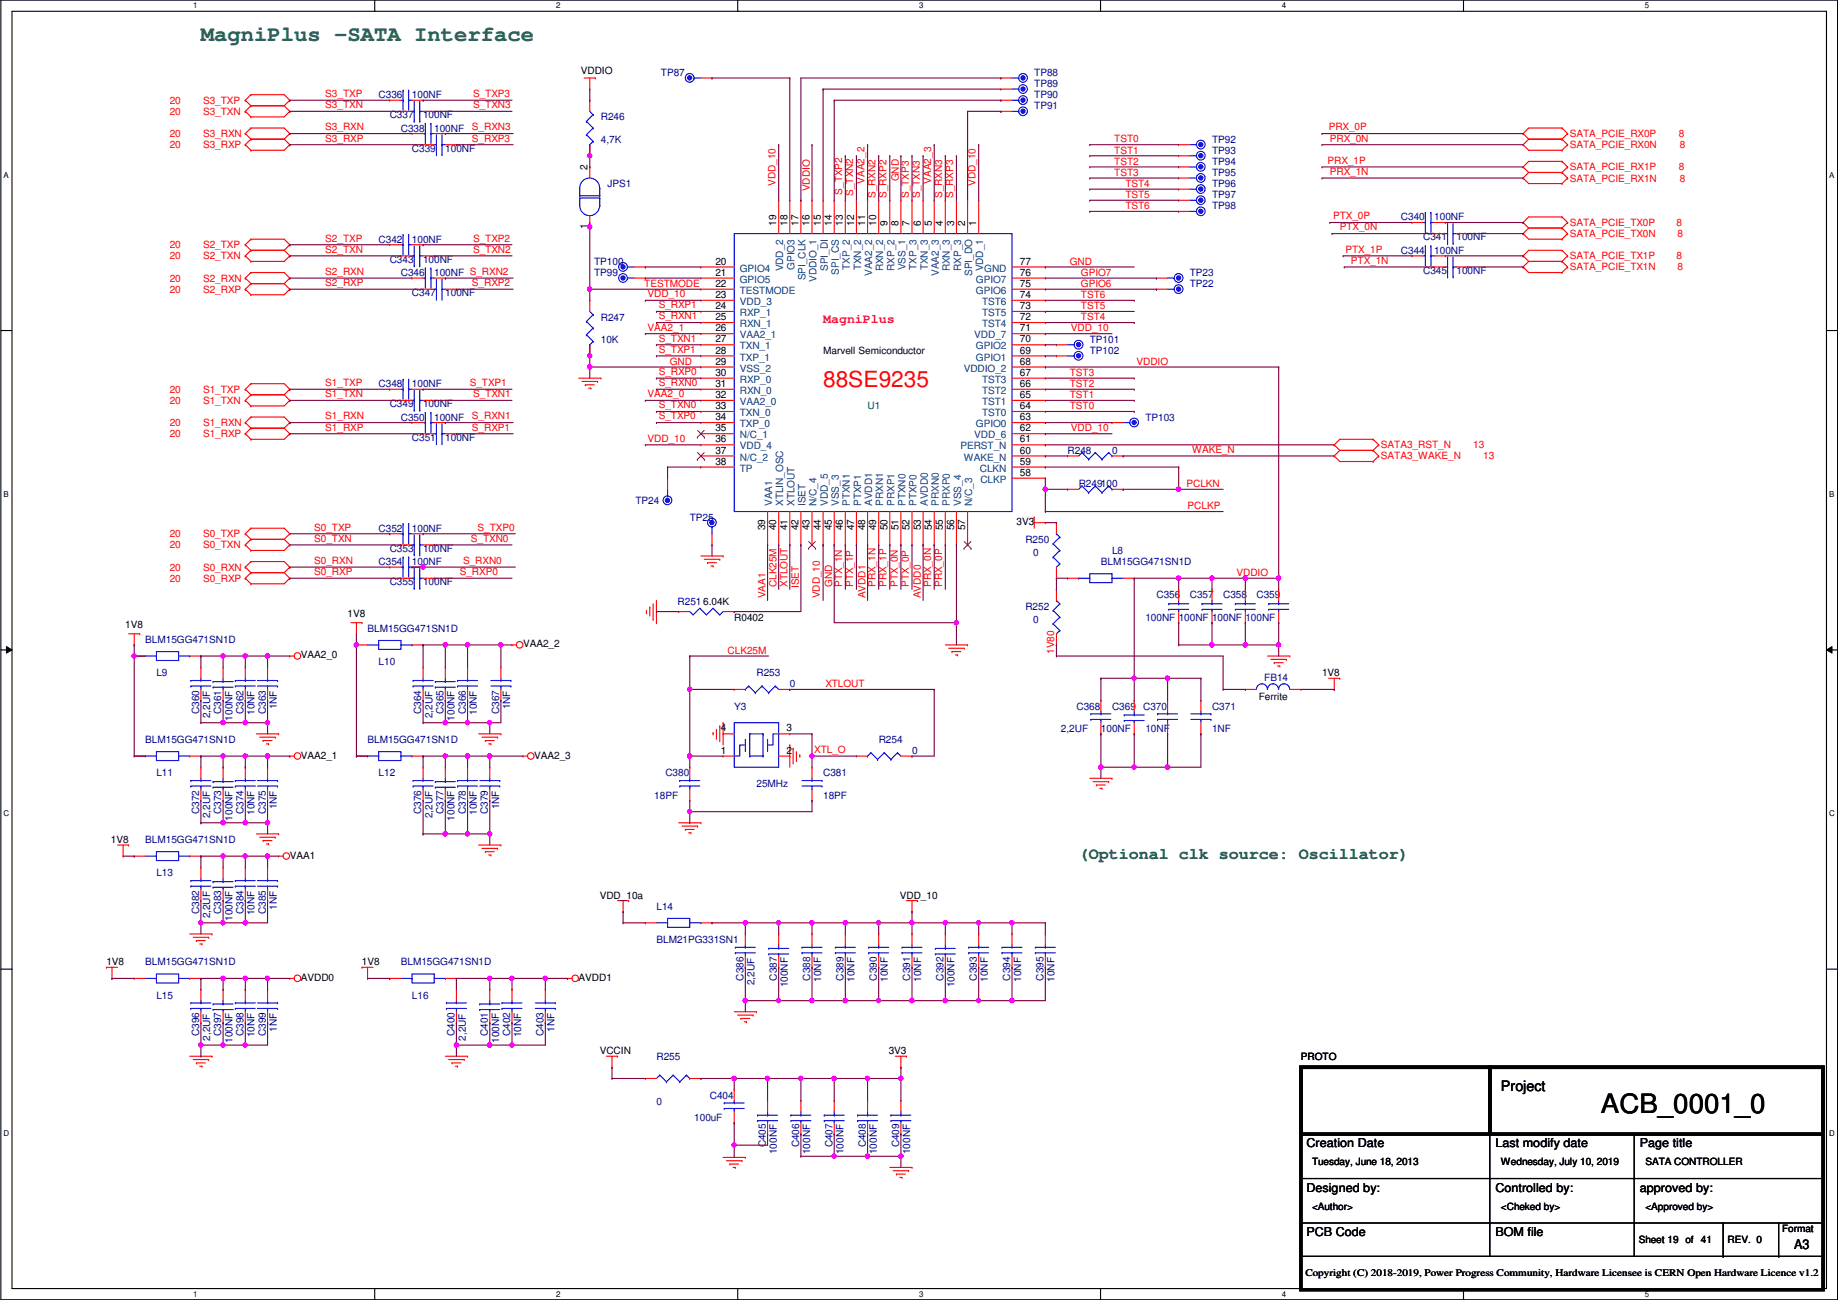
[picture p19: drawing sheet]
<svg xmlns="http://www.w3.org/2000/svg" width="420mm" height="297mm" viewBox="0 0 420 297" stroke-linecap="round" stroke-linejoin="round" font-family="sans-serif">
<defs><g id="words">
<text font-size="6.1" x="366" y="254.4">ACB_0001_0</text>
<text font-size="5.1" fill="#007f40" x="45.9" y="9.4">MagniPlus -SATA Interface</text>
<text font-size="5.1" fill="#f00" x="188.2" y="88.4">88SE9235</text>
<text font-size="3.8" fill="#007f00" x="246.6" y="196.3">(Optional clk source: Oscillator)</text>
<text font-size="3.3" x="343.1" y="249.4">Project</text>
<text font-size="3" fill="#ff007f" x="188.2" y="73.7">MagniPlus</text>
<text font-size="3" x="410.2" y="285.5">A3</text>
<g font-size="2.8">
<text x="298.7" y="262.2">Creation Date</text>
<text x="341.8" y="262.2">Last modify date</text>
<text x="374.9" y="262.2">Page title</text>
<text x="298.7" y="272.3">Designed by:</text>
<text x="341.8" y="272.3">Controlled by:</text>
<text x="374.9" y="272.3">approved by:</text>
<text x="298.7" y="282.5">PCB Code</text>
<text x="341.8" y="282.5">BOM file</text>
</g>
<g font-size="2.3">
<text x="132.8" y="16.8">VDDIO</text>
<text x="134.3" y="38.9" transform="rotate(-90 134.3 38.9)">2</text>
<text x="134.3" y="52.4" transform="rotate(-90 134.3 52.4)">1</text>
<text x="177.4" y="51.6" transform="rotate(-90 177.4 51.6)">19</text>
<text x="180" y="51.6" transform="rotate(-90 180 51.6)">18</text>
<text x="182.5" y="51.6" transform="rotate(-90 182.5 51.6)">17</text>
<text x="185.1" y="51.6" transform="rotate(-90 185.1 51.6)">16</text>
<text x="187.6" y="51.6" transform="rotate(-90 187.6 51.6)">15</text>
<text x="190.1" y="51.6" transform="rotate(-90 190.1 51.6)">14</text>
<text x="192.7" y="51.6" transform="rotate(-90 192.7 51.6)">13</text>
<text x="195.2" y="51.6" transform="rotate(-90 195.2 51.6)">12</text>
<text x="197.8" y="51.6" transform="rotate(-90 197.8 51.6)">11</text>
<text x="200.3" y="51.6" transform="rotate(-90 200.3 51.6)">10</text>
<text x="202.8" y="51.6" transform="rotate(-90 202.8 51.6)">9</text>
<text x="205.4" y="51.6" transform="rotate(-90 205.4 51.6)">8</text>
<text x="207.9" y="51.6" transform="rotate(-90 207.9 51.6)">7</text>
<text x="210.5" y="51.6" transform="rotate(-90 210.5 51.6)">6</text>
<text x="213" y="51.6" transform="rotate(-90 213 51.6)">5</text>
<text x="215.5" y="51.6" transform="rotate(-90 215.5 51.6)">4</text>
<text x="218.1" y="51.6" transform="rotate(-90 218.1 51.6)">3</text>
<text x="220.6" y="51.6" transform="rotate(-90 220.6 51.6)">2</text>
<text x="223.2" y="51.6" transform="rotate(-90 223.2 51.6)">1</text>
<text x="163.5" y="63">21</text>
<text x="163.5" y="65.5">22</text>
<text x="163.5" y="60.5">20</text>
<text x="233.1" y="65.5">75</text>
<text x="233.1" y="63">76</text>
<text x="233.1" y="60.5">77</text>
<text x="163.5" y="68.1">23</text>
<text x="163.5" y="70.6">24</text>
<text x="233.1" y="70.6">73</text>
<text x="233.1" y="68.1">74</text>
<text x="163.5" y="73.2">25</text>
<text x="163.5" y="75.7">26</text>
<text x="233.1" y="75.7">71</text>
<text x="233.1" y="73.2">72</text>
<text x="163.5" y="78.2">27</text>
<text x="163.5" y="80.8">28</text>
<text x="163.5" y="83.3">29</text>
<text x="188.2" y="80.9">Marvell Semiconductor</text>
<text x="233.1" y="83.3">68</text>
<text x="233.1" y="80.8">69</text>
<text x="233.1" y="78.2">70</text>
<text x="163.5" y="85.9">30</text>
<text x="163.5" y="88.4">31</text>
<text x="233.1" y="88.4">66</text>
<text x="233.1" y="85.9">67</text>
<text x="163.5" y="90.9">32</text>
<text x="163.5" y="93.5">33</text>
<text x="233.1" y="93.5">64</text>
<text x="233.1" y="90.9">65</text>
<text x="163.5" y="101.1">36</text>
<text x="163.5" y="98.6">35</text>
<text x="163.5" y="96">34</text>
<text x="233.1" y="101.1">61</text>
<text x="233.1" y="98.6">62</text>
<text x="233.1" y="96">63</text>
<text x="163.5" y="106.2">38</text>
<text x="163.5" y="103.6">37</text>
<text x="233.1" y="103.6">60</text>
<text x="233.1" y="106.2">59</text>
<text x="233.1" y="108.7">58</text>
<text x="232.4" y="120">3V3</text>
<text x="174.9" y="121.2" transform="rotate(-90 174.9 121.2)">39</text>
<text x="177.4" y="121.2" transform="rotate(-90 177.4 121.2)">40</text>
<text x="180" y="121.2" transform="rotate(-90 180 121.2)">41</text>
<text x="182.5" y="121.2" transform="rotate(-90 182.5 121.2)">42</text>
<text x="185.1" y="121.2" transform="rotate(-90 185.1 121.2)">43</text>
<text x="187.6" y="121.2" transform="rotate(-90 187.6 121.2)">44</text>
<text x="190.1" y="121.2" transform="rotate(-90 190.1 121.2)">45</text>
<text x="192.7" y="121.2" transform="rotate(-90 192.7 121.2)">46</text>
<text x="195.2" y="121.2" transform="rotate(-90 195.2 121.2)">47</text>
<text x="197.8" y="121.2" transform="rotate(-90 197.8 121.2)">48</text>
<text x="200.3" y="121.2" transform="rotate(-90 200.3 121.2)">49</text>
<text x="202.8" y="121.2" transform="rotate(-90 202.8 121.2)">50</text>
<text x="205.4" y="121.2" transform="rotate(-90 205.4 121.2)">51</text>
<text x="207.9" y="121.2" transform="rotate(-90 207.9 121.2)">52</text>
<text x="210.5" y="121.2" transform="rotate(-90 210.5 121.2)">53</text>
<text x="213" y="121.2" transform="rotate(-90 213 121.2)">54</text>
<text x="215.5" y="121.2" transform="rotate(-90 215.5 121.2)">55</text>
<text x="218.1" y="121.2" transform="rotate(-90 218.1 121.2)">56</text>
<text x="220.6" y="121.2" transform="rotate(-90 220.6 121.2)">57</text>
<text x="28.6" y="143.6">1V8</text>
<text x="79.4" y="141.1">1V8</text>
<text x="167.8" y="141.8">R0402</text>
<text x="119.6" y="147.9">VAA2_2</text>
<text x="68.8" y="150.5">VAA2_0</text>
<text x="302.2" y="154.5">1V8</text>
<text x="287.7" y="159.9">Ferrite</text>
<text x="164.8" y="167.1">4</text>
<text x="179.8" y="167.1">3</text>
<text x="68.8" y="173.3">VAA2_1</text>
<text x="122.1" y="173.3">VAA2_3</text>
<text x="164.8" y="172.2">1</text>
<text x="179.8" y="172.2">2</text>
<text x="25.3" y="192.6">1V8</text>
<text x="66.2" y="196.2">VAA1</text>
<text x="137.1" y="205.3">VDD_10a</text>
<text x="205.7" y="205.3">VDD_10</text>
<text x="24.3" y="220.6">1V8</text>
<text x="82.8" y="220.6">1V8</text>
<text x="68.8" y="224.1">AVDD0</text>
<text x="132.3" y="224.1">AVDD1</text>
<text x="137.1" y="240.9">VCCIN</text>
<text x="203.1" y="240.9">3V3</text>
<text x="297.4" y="242.1">PROTO</text>
<text x="299.9" y="266.3">Tuesday, June 18, 2013</text>
<text x="343.1" y="266.3">Wednesday, July 10, 2019</text>
<text x="376.1" y="266.3">SATA CONTROLLER</text>
<text x="299.9" y="276.4">&lt;Author&gt;</text>
<text x="343.1" y="276.4">&lt;Cheked by&gt;</text>
<text x="376.1" y="276.4">&lt;Approved by&gt;</text>
<text x="407.4" y="281.5">Format</text>
<text x="374.6" y="284.1">Sheet 19 of</text>
<text x="388.8" y="284.1">41</text>
<text x="394.9" y="284.1">REV. 0</text>
<text x="298.4" y="291.6">Copyright (C) 2018-2019, Power Progress Community, Hardware Licensee is CERN Open Hardware Licence v1.2</text>
</g>
<g font-size="2.3" fill="#00007f">
<text x="151.1" y="17.4">TP87</text>
<text x="236.4" y="17.4">TP88</text>
<text x="86.6" y="22.4">C336</text>
<text x="94.2" y="22.4">100NF</text>
<text x="236.4" y="22.4">TP90</text>
<text x="236.4" y="19.9">TP89</text>
<text x="89.1" y="27">C337</text>
<text x="96.7" y="27">100NF</text>
<text x="137.4" y="27.5">R246</text>
<text x="236.4" y="25">TP91</text>
<text x="91.6" y="30.1">C338</text>
<text x="94.2" y="34.6">C339</text>
<text x="99.3" y="30.1">100NF</text>
<text x="101.8" y="34.6">100NF</text>
<text x="137.4" y="32.6">4,7K</text>
<text x="277.1" y="32.6">TP92</text>
<text x="277.1" y="35.1">TP93</text>
<text x="277.1" y="40.2">TP95</text>
<text x="277.1" y="37.7">TP94</text>
<text x="138.9" y="42.8">JPS1</text>
<text x="277.1" y="42.8">TP96</text>
<text x="277.1" y="45.3">TP97</text>
<text x="277.1" y="47.8">TP98</text>
<text x="320.2" y="50.4">C340</text>
<text x="327.9" y="50.4">100NF</text>
<text x="86.6" y="55.5">C342</text>
<text x="94.2" y="55.5">100NF</text>
<text x="320.2" y="58">C344</text>
<text x="325.3" y="54.9">C341</text>
<text x="327.9" y="58">100NF</text>
<text x="332.9" y="54.9">100NF</text>
<text x="89.1" y="60">C343</text>
<text x="91.6" y="63.1">C346</text>
<text x="96.7" y="60">100NF</text>
<text x="99.3" y="63.1">100NF S_RXN2</text>
<text x="135.8" y="60.5">TP100</text>
<text x="135.8" y="63.1">TP99</text>
<text x="272" y="63.1">TP23</text>
<text x="272" y="65.6">TP22</text>
<text x="325.3" y="62.6">C345</text>
<text x="332.9" y="62.6">100NF</text>
<text x="94.2" y="67.6">C347</text>
<text x="101.8" y="67.6">100NF</text>
<text x="137.4" y="73.2">R247</text>
<text x="137.4" y="78.3">10K</text>
<text x="249.1" y="78.3">TP101</text>
<text x="249.1" y="80.9">TP102</text>
<text x="86.6" y="88.5">C348</text>
<text x="94.2" y="88.5">100NF</text>
<text x="89.1" y="93">C349</text>
<text x="96.7" y="93">100NF</text>
<text x="91.6" y="96.1">C350</text>
<text x="94.2" y="100.7">C351</text>
<text x="99.3" y="96.1">100NF</text>
<text x="101.8" y="100.7">100NF</text>
<text x="261.8" y="96.1">TP103</text>
<text x="244" y="103.7">R248</text>
<text x="254.2" y="103.7">0</text>
<text x="246.6" y="111.3">R249100</text>
<text x="145.2" y="115.1">TP24</text>
<text x="157.7" y="119">TP25</text>
<text x="86.6" y="121.5">C352</text>
<text x="94.2" y="121.5">100NF</text>
<text x="234.4" y="124">R250</text>
<text x="86.6" y="129.1">C354</text>
<text x="89.1" y="126.1">C353</text>
<text x="94.2" y="129.1">100NF</text>
<text x="96.7" y="126.1">100NF</text>
<text x="236.2" y="127.1">0</text>
<text x="251.7" y="129.1">BLM15GG471SN1D</text>
<text x="254.2" y="126.6">L8</text>
<text x="89.1" y="133.7">C355</text>
<text x="96.7" y="133.7">100NF</text>
<text x="264.4" y="136.7">C356</text>
<text x="272" y="136.7">C357</text>
<text x="279.6" y="136.7">C358</text>
<text x="287.2" y="136.7">C359</text>
<text x="154.9" y="138.3">R2516.04K</text>
<text x="234.4" y="139.3">R252</text>
<text x="236.2" y="142.3">0</text>
<text x="261.8" y="141.8">100NF</text>
<text x="269.4" y="141.8">100NF</text>
<text x="277.1" y="141.8">100NF</text>
<text x="284.7" y="141.8">100NF</text>
<text x="33.2" y="146.9">BLM15GG471SN1D</text>
<text x="84" y="144.4">BLM15GG471SN1D</text>
<text x="35.8" y="154.5">L9</text>
<text x="86.6" y="152">L10</text>
<text x="172.9" y="154.5">R253</text>
<text x="289" y="155.5">FB14</text>
<text x="180.5" y="157.1">0</text>
<text x="45.5" y="163.1" transform="rotate(-90 45.5 163.1)">C360</text>
<text x="48" y="164.1" transform="rotate(-90 48 164.1)">2,2UF</text>
<text x="50.6" y="163.1" transform="rotate(-90 50.6 163.1)">C361</text>
<text x="53.1" y="164.6" transform="rotate(-90 53.1 164.6)">100NF</text>
<text x="55.7" y="163.1" transform="rotate(-90 55.7 163.1)">C362</text>
<text x="58.2" y="163.4" transform="rotate(-90 58.2 163.4)">10NF</text>
<text x="60.7" y="163.1" transform="rotate(-90 60.7 163.1)">C363</text>
<text x="63.3" y="162.1" transform="rotate(-90 63.3 162.1)">1NF</text>
<text x="96.3" y="163.1" transform="rotate(-90 96.3 163.1)">C364</text>
<text x="98.8" y="164.1" transform="rotate(-90 98.8 164.1)">2,2UF</text>
<text x="101.4" y="163.1" transform="rotate(-90 101.4 163.1)">C365</text>
<text x="103.9" y="164.6" transform="rotate(-90 103.9 164.6)">100NF</text>
<text x="106.5" y="163.1" transform="rotate(-90 106.5 163.1)">C366</text>
<text x="109" y="163.4" transform="rotate(-90 109 163.4)">10NF</text>
<text x="114.1" y="163.1" transform="rotate(-90 114.1 163.1)">C367</text>
<text x="116.6" y="162.1" transform="rotate(-90 116.6 162.1)">1NF</text>
<text x="167.8" y="162.1">Y3</text>
<text x="242.5" y="167.2">2,2UF</text>
<text x="246.1" y="162.1">C368</text>
<text x="251.7" y="167.2">100NF</text>
<text x="254.2" y="162.1">C369</text>
<text x="261.3" y="162.1">C370</text>
<text x="261.8" y="167.2">10NF</text>
<text x="277.1" y="162.1">C371</text>
<text x="277.1" y="167.2">1NF</text>
<text x="33.2" y="169.8">BLM15GG471SN1D</text>
<text x="84" y="169.8">BLM15GG471SN1D</text>
<text x="200.9" y="169.8">R254</text>
<text x="208.5" y="172.3">0</text>
<text x="35.8" y="177.4">L11</text>
<text x="86.6" y="177.4">L12</text>
<text x="152.1" y="177.4">C380</text>
<text x="172.9" y="179.9">25MHz</text>
<text x="188.2" y="177.4">C381</text>
<text x="45.5" y="186" transform="rotate(-90 45.5 186)">C372</text>
<text x="50.6" y="186" transform="rotate(-90 50.6 186)">C373</text>
<text x="55.7" y="186" transform="rotate(-90 55.7 186)">C374</text>
<text x="60.7" y="186" transform="rotate(-90 60.7 186)">C375</text>
<text x="63.3" y="185" transform="rotate(-90 63.3 185)">1NF</text>
<text x="96.3" y="186" transform="rotate(-90 96.3 186)">C376</text>
<text x="101.4" y="186" transform="rotate(-90 101.4 186)">C377</text>
<text x="106.5" y="186" transform="rotate(-90 106.5 186)">C378</text>
<text x="111.5" y="186" transform="rotate(-90 111.5 186)">C379</text>
<text x="114.1" y="185" transform="rotate(-90 114.1 185)">1NF</text>
<text x="149.6" y="182.5">18PF</text>
<text x="188.2" y="182.5">18PF</text>
<text x="48" y="187" transform="rotate(-90 48 187)">2,2UF</text>
<text x="53.1" y="187.5" transform="rotate(-90 53.1 187.5)">100NF</text>
<text x="58.2" y="186.2" transform="rotate(-90 58.2 186.2)">10NF</text>
<text x="98.8" y="187" transform="rotate(-90 98.8 187)">2,2UF</text>
<text x="103.9" y="187.5" transform="rotate(-90 103.9 187.5)">100NF</text>
<text x="109" y="186.2" transform="rotate(-90 109 186.2)">10NF</text>
<text x="33.2" y="192.6">BLM15GG471SN1D</text>
<text x="35.8" y="200.2">L13</text>
<text x="45.5" y="208.8" transform="rotate(-90 45.5 208.8)">C382</text>
<text x="48" y="209.8" transform="rotate(-90 48 209.8)">2,2UF</text>
<text x="50.6" y="208.8" transform="rotate(-90 50.6 208.8)">C383</text>
<text x="55.7" y="208.8" transform="rotate(-90 55.7 208.8)">C384</text>
<text x="58.2" y="209.1" transform="rotate(-90 58.2 209.1)">10NF</text>
<text x="60.7" y="208.8" transform="rotate(-90 60.7 208.8)">C385</text>
<text x="63.3" y="207.8" transform="rotate(-90 63.3 207.8)">1NF</text>
<text x="150.1" y="207.9">L14</text>
<text x="53.1" y="210.4" transform="rotate(-90 53.1 210.4)">100NF</text>
<text x="150.1" y="215.5">BLM21PG331SN1</text>
<text x="33.2" y="220.6">BLM15GG471SN1D</text>
<text x="91.6" y="220.6">BLM15GG471SN1D</text>
<text x="170" y="224.1" transform="rotate(-90 170 224.1)">C386</text>
<text x="172.5" y="225.1" transform="rotate(-90 172.5 225.1)">2,2UF</text>
<text x="177.6" y="224.1" transform="rotate(-90 177.6 224.1)">C387</text>
<text x="180.1" y="225.6" transform="rotate(-90 180.1 225.6)">100NF</text>
<text x="185.2" y="224.1" transform="rotate(-90 185.2 224.1)">C388</text>
<text x="187.7" y="224.3" transform="rotate(-90 187.7 224.3)">10NF</text>
<text x="192.8" y="224.1" transform="rotate(-90 192.8 224.1)">C389</text>
<text x="195.4" y="224.3" transform="rotate(-90 195.4 224.3)">10NF</text>
<text x="200.4" y="224.1" transform="rotate(-90 200.4 224.1)">C390</text>
<text x="203" y="224.3" transform="rotate(-90 203 224.3)">10NF</text>
<text x="208.1" y="224.1" transform="rotate(-90 208.1 224.1)">C391</text>
<text x="210.6" y="224.3" transform="rotate(-90 210.6 224.3)">10NF</text>
<text x="215.7" y="224.1" transform="rotate(-90 215.7 224.1)">C392</text>
<text x="218.2" y="225.6" transform="rotate(-90 218.2 225.6)">100NF</text>
<text x="223.3" y="224.1" transform="rotate(-90 223.3 224.1)">C393</text>
<text x="225.8" y="224.3" transform="rotate(-90 225.8 224.3)">10NF</text>
<text x="230.9" y="224.1" transform="rotate(-90 230.9 224.1)">C394</text>
<text x="233.5" y="224.3" transform="rotate(-90 233.5 224.3)">10NF</text>
<text x="238.5" y="224.1" transform="rotate(-90 238.5 224.1)">C395</text>
<text x="241.1" y="224.3" transform="rotate(-90 241.1 224.3)">10NF</text>
<text x="35.8" y="228.2">L15</text>
<text x="94.2" y="228.2">L16</text>
<text x="45.5" y="236.8" transform="rotate(-90 45.5 236.8)">C396</text>
<text x="48" y="237.8" transform="rotate(-90 48 237.8)">2,2UF</text>
<text x="50.6" y="236.8" transform="rotate(-90 50.6 236.8)">C397</text>
<text x="53.1" y="238.3" transform="rotate(-90 53.1 238.3)">100NF</text>
<text x="55.7" y="236.8" transform="rotate(-90 55.7 236.8)">C398</text>
<text x="58.2" y="237" transform="rotate(-90 58.2 237)">10NF</text>
<text x="60.7" y="236.8" transform="rotate(-90 60.7 236.8)">C399</text>
<text x="63.3" y="235.8" transform="rotate(-90 63.3 235.8)">1NF</text>
<text x="103.9" y="236.8" transform="rotate(-90 103.9 236.8)">C400</text>
<text x="106.5" y="237.8" transform="rotate(-90 106.5 237.8)">2,2UF</text>
<text x="111.5" y="236.8" transform="rotate(-90 111.5 236.8)">C401</text>
<text x="114.1" y="238.3" transform="rotate(-90 114.1 238.3)">100NF</text>
<text x="116.6" y="236.8" transform="rotate(-90 116.6 236.8)">C402</text>
<text x="119.2" y="237" transform="rotate(-90 119.2 237)">10NF</text>
<text x="124.2" y="236.8" transform="rotate(-90 124.2 236.8)">C403</text>
<text x="126.8" y="235.8" transform="rotate(-90 126.8 235.8)">1NF</text>
<text x="150.1" y="242.1">R255</text>
<text x="162.3" y="251">C404</text>
<text x="150.1" y="252.6">0</text>
<text x="158.7" y="256.1">100uF</text>
<text x="175" y="262.2" transform="rotate(-90 175 262.2)">C405</text>
<text x="177.6" y="263.7" transform="rotate(-90 177.6 263.7)">100NF</text>
<text x="182.7" y="262.2" transform="rotate(-90 182.7 262.2)">C406</text>
<text x="185.2" y="263.7" transform="rotate(-90 185.2 263.7)">100NF</text>
<text x="190.3" y="262.2" transform="rotate(-90 190.3 262.2)">C407</text>
<text x="192.8" y="263.7" transform="rotate(-90 192.8 263.7)">100NF</text>
<text x="197.9" y="262.2" transform="rotate(-90 197.9 262.2)">C408</text>
<text x="200.4" y="263.7" transform="rotate(-90 200.4 263.7)">100NF</text>
<text x="205.5" y="262.2" transform="rotate(-90 205.5 262.2)">C409</text>
<text x="208.1" y="263.7" transform="rotate(-90 208.1 263.7)">100NF</text>
</g>
<g font-size="2.3" fill="#f00">
<text x="38.8" y="23.7">20</text>
<text x="46.4" y="23.7">S3_TXP</text>
<text x="74.4" y="22.2">S3_TXP</text>
<text x="108.2" y="22.2">S_TXP3</text>
<text x="38.8" y="26.2">20</text>
<text x="46.4" y="26.2">S3_TXN</text>
<text x="74.4" y="24.7">S3_TXN</text>
<text x="74.4" y="29.8">S3_RXN</text>
<text x="107.9" y="29.8">S_RXN3</text>
<text x="108.2" y="24.7">S_TXN3</text>
<text x="303.7" y="29.8">PRX_0P</text>
<text x="38.8" y="31.3">20</text>
<text x="38.8" y="33.9">20</text>
<text x="46.4" y="31.3">S3_RXN</text>
<text x="46.4" y="33.9">S3_RXP</text>
<text x="74.4" y="32.3">S3_RXP</text>
<text x="107.9" y="32.3">S_RXP3</text>
<text x="254.7" y="35.1">TST1</text>
<text x="254.7" y="32.6">TST0</text>
<text x="304" y="32.3">PRX_0N</text>
<text x="358.8" y="31.3">SATA_PCIE_RX0P</text>
<text x="358.8" y="33.9">SATA_PCIE_RX0N</text>
<text x="383.7" y="31.3">8</text>
<text x="384" y="33.9">8</text>
<text x="197.6" y="42" transform="rotate(-90 197.6 42)">VAA2_2</text>
<text x="205.4" y="41.4" transform="rotate(-90 205.4 41.4)">GND</text>
<text x="212.8" y="42" transform="rotate(-90 212.8 42)">VAA2_3</text>
<text x="254.7" y="40.2">TST3</text>
<text x="254.7" y="37.6">TST2</text>
<text x="303.5" y="37.4">PRX_1P</text>
<text x="304" y="40">PRX_1N</text>
<text x="358.8" y="38.9">SATA_PCIE_RX1P</text>
<text x="358.8" y="41.5">SATA_PCIE_RX1N</text>
<text x="383.7" y="38.9">8</text>
<text x="384" y="41.5">8</text>
<text x="177.3" y="42.5" transform="rotate(-90 177.3 42.5)">VDD_10</text>
<text x="185.1" y="43.7" transform="rotate(-90 185.1 43.7)">VDDIO</text>
<text x="192.5" y="44.5" transform="rotate(-90 192.5 44.5)">S_TXP2</text>
<text x="195.1" y="44.7" transform="rotate(-90 195.1 44.7)">S_TXN2</text>
<text x="200.1" y="45.3" transform="rotate(-90 200.1 45.3)">S_RXN2</text>
<text x="202.7" y="45.3" transform="rotate(-90 202.7 45.3)">S_RXP2</text>
<text x="207.8" y="45.3" transform="rotate(-90 207.8 45.3)">S_TXP3</text>
<text x="210.3" y="45.3" transform="rotate(-90 210.3 45.3)">S_TXN3</text>
<text x="215.4" y="45.3" transform="rotate(-90 215.4 45.3)">S_RXN3</text>
<text x="217.9" y="45.3" transform="rotate(-90 217.9 45.3)">S_RXP3</text>
<text x="223" y="42.5" transform="rotate(-90 223 42.5)">VDD_10</text>
<text x="257.2" y="47.8">TST6</text>
<text x="257.2" y="45.3">TST5</text>
<text x="257.2" y="42.7">TST4</text>
<text x="304.7" y="50.1">PTX_0P</text>
<text x="306.3" y="52.7">PTX_0N</text>
<text x="358.8" y="51.6">SATA_PCIE_TX0P</text>
<text x="383.2" y="51.6">8</text>
<text x="38.8" y="56.7">20</text>
<text x="38.8" y="59.3">20</text>
<text x="46.4" y="56.7">S2_TXP</text>
<text x="46.4" y="59.3">S2_TXN</text>
<text x="74.4" y="55.2">S2_TXP</text>
<text x="74.4" y="57.7">S2_TXN</text>
<text x="108.2" y="57.7">S_TXN2</text>
<text x="108.2" y="55.2">S_TXP2</text>
<text x="307.5" y="57.7">PTX_1P</text>
<text x="358.8" y="59.3">SATA_PCIE_TX1P</text>
<text x="358.8" y="54.2">SATA_PCIE_TX0N</text>
<text x="383.2" y="59.3">8</text>
<text x="383.5" y="54.2">8</text>
<text x="38.8" y="64.3">20</text>
<text x="46.4" y="64.3">S2_RXN</text>
<text x="74.4" y="65.4">S2_RXP</text>
<text x="74.4" y="62.8">S2_RXN</text>
<text x="107.9" y="65.4">S_RXP2</text>
<text x="147.3" y="65.6">TESTMODE</text>
<text x="244.5" y="60.5">GND</text>
<text x="247.1" y="63">GPIO7</text>
<text x="247.1" y="65.6">GPIO6</text>
<text x="308.8" y="60.3">PTX_1N</text>
<text x="358.8" y="61.8">SATA_PCIE_TX1N</text>
<text x="383.5" y="61.8">8</text>
<text x="38.8" y="66.9">20</text>
<text x="46.4" y="66.9">S2_RXP</text>
<text x="148" y="67.9">VDD_10</text>
<text x="150.6" y="70.4">S_RXP1</text>
<text x="247.1" y="68.1">TST6</text>
<text x="247.1" y="70.7">TST5</text>
<text x="148" y="75.5">VAA2_1</text>
<text x="150.6" y="73">S_RXN1</text>
<text x="244.8" y="75.5">VDD_10</text>
<text x="247.1" y="73.2">TST4</text>
<text x="150.6" y="80.6">S_TXP1</text>
<text x="150.6" y="78.1">S_TXN1</text>
<text x="153.1" y="83.4">GND</text>
<text x="259.8" y="83.4">VDDIO</text>
<text x="38.8" y="89.7">20</text>
<text x="46.4" y="89.7">S1_TXP</text>
<text x="74.4" y="88.2">S1_TXP</text>
<text x="107.4" y="88.2">S_TXP1</text>
<text x="150.6" y="88.2">S_RXN0</text>
<text x="150.6" y="85.7">S_RXP0</text>
<text x="244.5" y="85.9">TST3</text>
<text x="244.5" y="88.4">TST2</text>
<text x="38.8" y="92.3">20</text>
<text x="46.4" y="92.3">S1_TXN</text>
<text x="74.4" y="90.8">S1_TXN</text>
<text x="74.4" y="95.8">S1_RXN</text>
<text x="107.9" y="95.8">S_RXN1</text>
<text x="108.2" y="90.8">S_TXN1</text>
<text x="148" y="90.8">VAA2_0</text>
<text x="150.6" y="93.3">S_TXN0</text>
<text x="150.6" y="95.8">S_TXP0</text>
<text x="244.5" y="91">TST1</text>
<text x="244.5" y="93.5">TST0</text>
<text x="38.8" y="97.4">20</text>
<text x="38.8" y="99.9">20</text>
<text x="46.4" y="97.4">S1_RXN</text>
<text x="46.4" y="99.9">S1_RXP</text>
<text x="74.4" y="98.4">S1_RXP</text>
<text x="107.9" y="98.4">S_RXP1</text>
<text x="148" y="100.9">VDD_10</text>
<text x="244.8" y="98.4">VDD_10</text>
<text x="272.5" y="103.5">WAKE_N</text>
<text x="315.7" y="102.4">SATA3_RST_N</text>
<text x="315.7" y="105">SATA3_WAKE_N</text>
<text x="336.8" y="102.4">13</text>
<text x="339" y="105">13</text>
<text x="271.2" y="111.3">PCLKN</text>
<text x="271.5" y="116.4">PCLKP</text>
<text x="38.8" y="122.8">20</text>
<text x="38.8" y="125.3">20</text>
<text x="46.4" y="122.8">S0_TXP</text>
<text x="46.4" y="125.3">S0_TXN</text>
<text x="71.8" y="121.2">S0_TXP</text>
<text x="71.8" y="123.8">S0_TXN</text>
<text x="107.6" y="123.8">S_TXN0</text>
<text x="109.2" y="121.2">S_TXP0</text>
<text x="38.8" y="130.4">20</text>
<text x="46.4" y="130.4">S0_RXN</text>
<text x="71.8" y="131.4">S0_RXP</text>
<text x="71.8" y="128.9">S0_RXN</text>
<text x="105.1" y="131.4">S_RXP0</text>
<text x="105.9" y="128.9">S_RXN0</text>
<text x="282.6" y="131.6">VDDIO</text>
<text x="38.8" y="132.9">20</text>
<text x="46.4" y="132.9">S0_RXP</text>
<text x="175" y="136.7" transform="rotate(-90 175 136.7)">VAA1</text>
<text x="177.5" y="134.2" transform="rotate(-90 177.5 134.2)">CLK25M</text>
<text x="180" y="134.2" transform="rotate(-90 180 134.2)">XTLOUT</text>
<text x="182.6" y="134.4" transform="rotate(-90 182.6 134.4)">ISET</text>
<text x="187.4" y="136.7" transform="rotate(-90 187.4 136.7)">VDD_10</text>
<text x="190.2" y="134.2" transform="rotate(-90 190.2 134.2)">GND</text>
<text x="192.5" y="134.2" transform="rotate(-90 192.5 134.2)">PTX_1N</text>
<text x="195.1" y="134.2" transform="rotate(-90 195.1 134.2)">PTX_1P</text>
<text x="197.8" y="136.7" transform="rotate(-90 197.8 136.7)">AVDD1</text>
<text x="200.1" y="134.2" transform="rotate(-90 200.1 134.2)">PRX_1N</text>
<text x="202.7" y="134.2" transform="rotate(-90 202.7 134.2)">PRX_1P</text>
<text x="205.2" y="134.2" transform="rotate(-90 205.2 134.2)">PTX_0N</text>
<text x="207.8" y="134.2" transform="rotate(-90 207.8 134.2)">PTX_0P</text>
<text x="210.5" y="136.7" transform="rotate(-90 210.5 136.7)">AVDD0</text>
<text x="212.8" y="134.2" transform="rotate(-90 212.8 134.2)">PRX_0N</text>
<text x="215.4" y="134.2" transform="rotate(-90 215.4 134.2)">PRX_0P</text>
<text x="166.3" y="149.4">CLK25M</text>
<text x="241" y="149.4" transform="rotate(-90 241 149.4)">1V80</text>
<text x="188.7" y="157">XTLOUT</text>
<text x="186.1" y="172">XTL_O</text>
</g>
<g font-size="2.3" fill="#00407f">
<text x="169.1" y="64.6">GPIO5</text>
<text x="169.1" y="62.1">GPIO4</text>
<text x="179.1" y="62" transform="rotate(-90 179.1 62)">VDD_2</text>
<text x="181.6" y="61.6" transform="rotate(-90 181.6 61.6)">GPIO3</text>
<text x="184.1" y="64.1" transform="rotate(-90 184.1 64.1)">SPI_CLK</text>
<text x="186.7" y="64.4" transform="rotate(-90 186.7 64.4)">VDDIO_1</text>
<text x="189.2" y="61.9" transform="rotate(-90 189.2 61.9)">SPI_DI</text>
<text x="191.8" y="62.8" transform="rotate(-90 191.8 62.8)">SPI_CS</text>
<text x="194.3" y="61.6" transform="rotate(-90 194.3 61.6)">TXP_2</text>
<text x="196.8" y="61.8" transform="rotate(-90 196.8 61.8)">TXN_2</text>
<text x="199.4" y="63" transform="rotate(-90 199.4 63)">VAA2_2</text>
<text x="201.9" y="62" transform="rotate(-90 201.9 62)">RXN_2</text>
<text x="204.5" y="61.9" transform="rotate(-90 204.5 61.9)">RXP_2</text>
<text x="207" y="61.8" transform="rotate(-90 207 61.8)">VSS_1</text>
<text x="209.5" y="61.6" transform="rotate(-90 209.5 61.6)">TXP_3</text>
<text x="212.1" y="61.8" transform="rotate(-90 212.1 61.8)">TXN_3</text>
<text x="214.6" y="63" transform="rotate(-90 214.6 63)">VAA2_3</text>
<text x="217.2" y="62" transform="rotate(-90 217.2 62)">RXN_3</text>
<text x="219.7" y="61.9" transform="rotate(-90 219.7 61.9)">RXP_3</text>
<text x="222.2" y="63" transform="rotate(-90 222.2 63)">SPI_DO</text>
<text x="223.1" y="64.6">GPIO7</text>
<text x="224.8" y="62" transform="rotate(-90 224.8 62)">VDD_1</text>
<text x="225" y="62.1">GND</text>
<text x="169.1" y="67.1">TESTMODE</text>
<text x="169.1" y="69.7">VDD_3</text>
<text x="223.1" y="67.1">GPIO6</text>
<text x="224.5" y="69.7">TST6</text>
<text x="169.1" y="72.2">RXP_1</text>
<text x="169.1" y="74.8">RXN_1</text>
<text x="169.1" y="77.3">VAA2_1</text>
<text x="222.7" y="77.3">VDD_7</text>
<text x="224.5" y="74.8">TST4</text>
<text x="224.5" y="72.2">TST5</text>
<text x="169.1" y="79.8">TXN_1</text>
<text x="169.1" y="82.4">TXP_1</text>
<text x="223.1" y="82.4">GPIO1</text>
<text x="223.1" y="79.8">GPIO2</text>
<text x="169.1" y="84.9">VSS_2</text>
<text x="169.1" y="87.5">RXP_0</text>
<text x="220.3" y="84.9">VDDIO_2</text>
<text x="224.5" y="87.5">TST3</text>
<text x="169.1" y="90">RXN_0</text>
<text x="169.1" y="92.5">VAA2_0</text>
<text x="169.1" y="95.1">TXN_0</text>
<text x="224.5" y="95.1">TST0</text>
<text x="224.5" y="92.5">TST1</text>
<text x="224.5" y="90">TST2</text>
<text x="169.1" y="100.2">N/C_1</text>
<text x="169.1" y="97.6">TXP_0</text>
<text x="222.7" y="100.2">VDD_6</text>
<text x="223.1" y="97.6">GPIO0</text>
<text x="169.1" y="107.8">TP</text>
<text x="169.1" y="105.2">N/C_2</text>
<text x="169.1" y="102.7">VDD_4</text>
<text x="219.5" y="102.7">PERST_N</text>
<text x="220.3" y="105.2">WAKE_N</text>
<text x="224" y="107.8">CLKN</text>
<text x="224.1" y="110.3">CLKP</text>
<text x="176.5" y="115.6" transform="rotate(-90 176.5 115.6)">VAA1</text>
<text x="179.1" y="115.6" transform="rotate(-90 179.1 115.6)">XTLIN_OSC</text>
<text x="181.6" y="115.6" transform="rotate(-90 181.6 115.6)">XTLOUT</text>
<text x="184.1" y="115.6" transform="rotate(-90 184.1 115.6)">ISET</text>
<text x="186.7" y="115.6" transform="rotate(-90 186.7 115.6)">N/C_4</text>
<text x="189.2" y="115.6" transform="rotate(-90 189.2 115.6)">VDD_5</text>
<text x="191.8" y="115.6" transform="rotate(-90 191.8 115.6)">VSS_3</text>
<text x="194.3" y="115.6" transform="rotate(-90 194.3 115.6)">PTXN1</text>
<text x="196.8" y="115.6" transform="rotate(-90 196.8 115.6)">PTXP1</text>
<text x="199.4" y="115.6" transform="rotate(-90 199.4 115.6)">AVDD1</text>
<text x="201.9" y="115.6" transform="rotate(-90 201.9 115.6)">PRXN1</text>
<text x="204.5" y="115.6" transform="rotate(-90 204.5 115.6)">PRXP1</text>
<text x="207" y="115.6" transform="rotate(-90 207 115.6)">PTXN0</text>
<text x="209.5" y="115.6" transform="rotate(-90 209.5 115.6)">PTXP0</text>
<text x="212.1" y="115.6" transform="rotate(-90 212.1 115.6)">AVDD0</text>
<text x="214.6" y="115.6" transform="rotate(-90 214.6 115.6)">PRXN0</text>
<text x="217.2" y="115.6" transform="rotate(-90 217.2 115.6)">PRXP0</text>
<text x="219.7" y="115.6" transform="rotate(-90 219.7 115.6)">VSS_4</text>
<text x="222.2" y="115.6" transform="rotate(-90 222.2 115.6)">N/C_3</text>
</g>
<text font-size="2.3" fill="#004040" x="198.3" y="93.6">U1</text>
<g font-size="1.8">
<text x="44.2" y="1.9">1</text>
<text x="127.1" y="1.9">2</text>
<text x="210.1" y="1.9">3</text>
<text x="293" y="1.9">4</text>
<text x="376" y="1.9">5</text>
<text x=".8" y="40.6">A</text>
<text x="418.2" y="40.6">A</text>
<text x=".8" y="113.6">B</text>
<text x="418.2" y="113.6">B</text>
<text x=".8" y="186.6">C</text>
<text x="418.2" y="186.6">C</text>
<text x=".8" y="259.5">D</text>
<text x="418.2" y="259.5">D</text>
<text x="44.2" y="296.3">1</text>
<text x="127.1" y="296.3">2</text>
<text x="210.1" y="296.3">3</text>
<text x="293" y="296.3">4</text>
<text x="376" y="296.3">5</text>
</g>
</g></defs>
<path d="M.2 0h419.9v297h-419.9zM2.7 2.6h414.8v291.8h-414.8z" fill="none" stroke="#000" stroke-width=".25"/>
<g fill="#fff">
<path d="M44.2 .3h1v2h-1z"/>
<path d="M44.2 294.7h1v2h-1z"/>
</g>
<path d="M85.7 0v2.6M85.7 294.4v2.6" fill="none" stroke="#000" stroke-width=".25"/>
<g fill="#fff">
<path d="M127.1 .3h1v2h-1z"/>
<path d="M127.1 294.7h1v2h-1z"/>
</g>
<path d="M168.6 0v2.6M168.6 294.4v2.6" fill="none" stroke="#000" stroke-width=".25"/>
<g fill="#fff">
<path d="M210.1 .3h1v2h-1z"/>
<path d="M210.1 294.7h1v2h-1z"/>
</g>
<path d="M251.6 0v2.6M251.6 294.4v2.6" fill="none" stroke="#000" stroke-width=".25"/>
<g fill="#fff">
<path d="M293 .3h1v2h-1z"/>
<path d="M293 294.7h1v2h-1z"/>
</g>
<path d="M334.5 0v2.6M334.5 294.4v2.6" fill="none" stroke="#000" stroke-width=".25"/>
<g fill="#fff">
<path d="M376 .3h1v2h-1z"/>
<path d="M376 294.7h1v2h-1z"/>
<path d="M.8 39h1.2v2h-1.2z"/>
<path d="M418.2 39h1.1v2h-1.1z"/>
<path d="M.8 112h1.2v2h-1.2z"/>
<path d="M418.2 112h1.1v2h-1.1z"/>
</g>
<path d="M.2 75.5h2.5M417.5 75.5h2.6" fill="none" stroke="#000" stroke-width=".25"/>
<g fill="#fff">
<path d="M.8 185h1.3v1.9h-1.3z"/>
<path d="M418.2 185h1.2v1.9h-1.2z"/>
</g>
<path d="M.2 148.5h2.5M417.5 148.5h2.6" fill="none" stroke="#000" stroke-width=".25"/>
<path d="M1.5 147.7l1.2 .8-1.2 .7zM417.5 148.5l1.3-.8v1.5z" fill="#000"/>
<path d="M1.5 147.7l1.2 .8-1.2 .7zM417.5 148.5l1.3-.8v1.5z" fill="none" stroke="#000" stroke-width=".23"/>
<g fill="#fff">
<path d="M.8 257.9h1.3v2h-1.3z"/>
<path d="M418.2 257.9h1.2v2h-1.2z"/>
</g>
<g fill="none" stroke="#000" stroke-width=".25">
<path d="M.2 221.4h2.5M417.5 221.4h2.6M297.4 243.9h12.7M310.1 243.9h.1M340.6 259.1v20.3M373.6 259.1v20.3M297.4 269.3h119.4M297.4 279.4h119.4M340.6 269.3h.1M340.6 279.4h.1M340.6 279.4v7.7h-43.2M373.6 269.3h.1"/>
<path d="M373.6 279.4h.1M373.6 279.4v7.7h-33M393.9 279.4v7.7M406.6 279.4v7.7M416.8 269.3h.1M416.8 279.4h.1M373.6 287.1h43.2M393.9 287.1h.1M406.6 287.1h.1M416.8 287.1h.1"/>
</g>
<g fill="none" stroke="#f00" stroke-width=".25">
<path d="M133.6 17.8h2.5M134.8 17.8v2.6M136.1 17.8h.1M56.1 22.9h.1M56.1 25.4h.1M56.1 30.5h.1M56.1 33.1h.1M56.1 22.9l1.3 1.3M56.1 25.4l1.3 1.3M56.1 30.5l1.3 1.3M56.1 33.1l1.3 1.2M57.4 21.6h.1"/>
<path d="M57.4 24.2h.1M57.4 26.7h.1M57.4 29.3h.1M57.4 31.8h.1M57.4 34.3h.1M57.4 29.3h7.6l1.2 1.2M57.4 31.8h7.6M57.4 21.6l-1.3 1.3M57.4 31.8l-1.3 1.3M57.4 21.6h7.6l1.2 1.3M57.4 24.2h7.6M57.4 24.2l-1.3 1.2"/>
<path d="M57.4 29.3l-1.3 1.2M65 31.8l1.2 1.3M65 24.2l1.2 1.2M66.2 22.9h.1M66.2 25.4h.1M66.2 30.5h.1M66.2 33.1h.1M66.2 33.1l-1.2 1.2h-7.6M66.2 22.9l-1.2 1.3M66.2 25.4l-1.2 1.3h-7.6M66.2 30.5l-1.2 1.3M134.8 20.4h.1"/>
<path d="M348.2 30.5h.1M348.2 33.1h.1M348.2 38.1h.1M348.2 30.5l1.3 1.3M348.2 33.1l1.3 1.2h7.6M348.2 38.1l1.3 1.3M349.5 39.4l-1.3 1.3M349.5 31.8h7.6M349.5 31.8l-1.3 1.3M349.5 39.4h7.6M357.1 29.3h.1M357.1 31.8h.1"/>
<path d="M357.1 34.3h.1M357.1 36.9h.1M357.1 39.4h.1M357.1 29.3l1.2 1.2M357.1 39.4l1.2 1.3M357.1 29.3h-7.6l-1.3 1.2M357.1 31.8l1.2 1.3M357.1 36.9l1.2 1.2M357.1 36.9h-7.6l-1.3 1.2M358.3 30.5h.1M358.3 33.1h.1M358.3 38.1h.1"/>
<path d="M358.3 30.5l-1.2 1.3M358.3 33.1l-1.2 1.2M358.3 38.1l-1.2 1.3M56.1 55.9h.1M56.1 58.5h.1M56.1 55.9l1.3 1.3M56.1 58.5l1.3 1.2M57.4 54.7h.1M57.4 57.2h.1M57.4 59.7h.1M57.4 57.2h7.6M57.4 54.7h7.6l1.2 1.2"/>
<path d="M57.4 54.7l-1.3 1.2M57.4 57.2l-1.3 1.3M65 57.2l1.2 1.3M66.2 55.9h.1M66.2 58.5h.1M66.2 58.5l-1.2 1.2h-7.6M66.2 55.9l-1.2 1.3M322.8 58.5h.1M322.8 58.5h2.5M327.9 58.5h2.5M330.4 58.5h.1M348.2 40.7h.1"/>
<path d="M348.2 58.5h.1M348.2 50.8h.1M348.2 53.4h.1M348.2 40.7l1.3 1.3h7.6M348.2 58.5l1.3 1.2M348.2 50.8l1.3 1.3M348.2 53.4l1.3 1.3h7.6M349.5 59.7h7.6M349.5 59.7l-1.3 1.3M349.5 52.1h7.6M349.5 52.1l-1.3 1.3M357.1 42h.1"/>
<path d="M357.1 57.2h.1M357.1 59.7h.1M357.1 49.6h.1M357.1 52.1h.1M357.1 54.7h.1M357.1 49.6h-7.6l-1.3 1.2M357.1 49.6l1.2 1.2M357.1 57.2l1.2 1.3M357.1 57.2h-7.6l-1.3 1.3M357.1 59.7l1.2 1.3M357.1 52.1l1.2 1.3M358.3 40.7h.1"/>
<path d="M358.3 58.5h.1M358.3 50.8h.1M358.3 53.4h.1M358.3 40.7l-1.2 1.3M358.3 58.5l-1.2 1.2M358.3 50.8l-1.2 1.3M358.3 53.4l-1.2 1.3M56.1 63.5h.1M56.1 66.1h.1M56.1 63.5l1.3 1.3M56.1 66.1l1.3 1.3M57.4 62.3h.1"/>
<path d="M57.4 64.8h.1M57.4 67.4h.1M57.4 62.3h7.6l1.2 1.2M57.4 64.8l-1.3 1.3M57.4 62.3l-1.3 1.2M57.4 64.8h7.6M65 64.8l1.2 1.3M66.2 63.5h.1M66.2 66.1h.1M66.2 63.5l-1.2 1.3M66.2 66.1l-1.2 1.3h-7.6M348.2 61h.1"/>
<path d="M348.2 61l1.3 1.3h7.6M357.1 62.3h.1M358.3 61h.1M358.3 61l-1.2 1.3M56.1 88.9h.1M56.1 91.5h.1M56.1 96.6h.1M56.1 99.1h.1M56.1 88.9l1.3 1.3M56.1 91.5l1.3 1.3M56.1 96.6l1.3 1.2M56.1 99.1l1.3 1.3"/>
<path d="M57.4 87.7h.1M57.4 90.2h.1M57.4 92.8h.1M57.4 95.3h.1M57.4 97.8h.1M57.4 87.7l-1.3 1.2M57.4 97.8l-1.3 1.3M57.4 87.7h7.6l1.2 1.2M57.4 90.2h7.6M57.4 90.2l-1.3 1.3M57.4 95.3l-1.3 1.3M57.4 95.3h7.6l1.2 1.3"/>
<path d="M57.4 97.8h7.6M65 97.8l1.2 1.3M65 90.2l1.2 1.3M66.2 88.9h.1M66.2 91.5h.1M66.2 96.6h.1M66.2 99.1h.1M66.2 88.9l-1.2 1.3M66.2 91.5l-1.2 1.3h-7.6M66.2 96.6l-1.2 1.2M66.2 99.1l-1.2 1.3h-7.6M132.3 86.4h5.1"/>
<path d="M133 87.2h3.6M133.8 87.9h.1M133.8 87.9h2M134.6 88.7h.5M135.1 88.7h.1M136.6 87.2h.1M137.4 86.4h.1M57.4 100.4h.1M236.4 118.2h.1M236.4 119.4h2.6M236.4 118.2v2.5M239 119.4h.1"/>
<path d="M305 101.6h.1M305 104.2h.1M305 101.6l1.3 1.3M305 104.2l1.3 1.3h7.6M306.3 102.9h7.6M306.3 102.9l-1.3 1.3M313.9 100.4h.1M313.9 102.9h.1M313.9 105.5h.1M313.9 100.4h-7.6l-1.3 1.2M313.9 100.4l1.3 1.2M313.9 102.9l1.3 1.3"/>
<path d="M315.2 101.6h.1M315.2 104.2h.1M315.2 101.6l-1.3 1.3M315.2 104.2l-1.3 1.3M56.1 122h.1M56.1 124.5h.1M56.1 129.6h.1M56.1 132.1h.1M56.1 122l1.3 1.2M56.1 124.5l1.3 1.3M56.1 129.6l1.3 1.3M56.1 132.1l1.3 1.3"/>
<path d="M57.4 120.7h.1M57.4 123.2h.1M57.4 125.8h.1M57.4 128.3h.1M57.4 130.9h.1M57.4 133.4h.1M57.4 120.7l-1.3 1.3M57.4 120.7h7.6l1.2 1.3M57.4 123.2h7.6M57.4 123.2l-1.3 1.3M57.4 128.3l-1.3 1.3M57.4 128.3h7.6l1.2 1.3"/>
<path d="M57.4 130.9h7.6M57.4 130.9l-1.3 1.2M65 123.2l1.2 1.3M65 130.9l1.2 1.2M66.2 122h.1M66.2 124.5h.1M66.2 129.6h.1M66.2 132.1h.1M66.2 122l-1.2 1.2M66.2 124.5l-1.2 1.3h-7.6M66.2 129.6l-1.2 1.3M66.2 132.1l-1.2 1.3h-7.6"/>
<path d="M147.8 140h.1M147.8 139.5v.5M148.5 138.7h.1M148.5 138.7v2.1M149.3 138v3.5M150.1 137.2v5.1M160.2 127h5.1M161 127.8h3.5M161.7 128.6h.1M161.7 128.6h2.1M162.5 129.3h.5M163 129.3h.1"/>
<path d="M164.5 127.8h.1M165.3 127h.1M29.4 144.8h2.6M30.7 147.4h.1M30.7 144.8v2.6M32 144.8h.1M66.2 149.9h.1M66.2 149.9h1.1M80.2 142.3h2.6M81.5 144.8h.1M81.5 147.4h.1M81.5 142.3v2.5"/>
<path d="M81.5 147.4h2.5M82.8 142.3h.1M94.2 147.4h2.5M96.7 147.4h.1M117 147.4h.1M117 147.4h1.1M149.3 141.5h.1M150.1 142.3h.1M216.1 147.4h5.1M216.9 148.1h3.5M217.6 148.9h.1M217.6 148.9h2.1"/>
<path d="M218.4 149.6h.5M218.9 149.6h.1M220.4 148.1h.1M221.2 147.4h.1M289.8 149.9h5M290.5 150.7h3.6M291.3 151.4h.1M291.3 151.4h2M292 152.2h.6M292.6 152.2h.1M294.1 150.7h.1M294.8 149.9h.1"/>
<path d="M303.7 155h2.6M305 157.5h.1M305 155v2.5M306.3 155h.1M58.6 167.7h5.1M59.4 168.4h3.5M60.1 169.2h.1M60.1 169.2h2.1M60.9 170h.5M61.4 170h.1M62.9 168.4h.1M63.7 167.7h.1"/>
<path d="M66.2 172.8h.1M66.2 172.8h1.1M109.4 167.7h5.1M110.2 168.4h3.5M110.9 169.2h.1M110.9 169.2h2.1M111.7 170h.5M112.2 170h.1M113.7 168.4h.1M114.5 167.7h.1M119.6 172.8h.1M119.6 172.8h1"/>
<path d="M163 167.4h.1M163 167.4v.5M163.8 168.7h.1M163.8 166.7v2M164.5 165.9h.1M164.5 165.9v3.6M165.3 165.1h.1M165.3 165.1v5.1M180.5 170.2h.1M180.5 170.2v5.1M181.3 171h.1M181.3 171v3.5"/>
<path d="M182.1 173.8h.1M182.1 171.7v2.1M182.8 172.5h.1M182.8 172.5v.5M249.1 177.8h5.1M249.9 178.6h3.5M250.6 179.4h.1M250.6 179.4h2.1M253.4 178.6h.1M254.2 177.8h.1M259.3 167.7h.1M259.3 160.1h.1"/>
<path d="M259.3 160.1v2.5M259.3 165.1v2.6M26.9 193.1h2.5M28.1 195.6h.1M28.1 193.1v2.5M29.4 193.1h.1M58.6 190.5h5.1M59.4 191.3h3.5M60.1 192.1h.1M60.1 192.1h2.1M60.9 192.8h.5M61.4 192.8h.1"/>
<path d="M62.9 191.3h.1M63.7 190.5h.1M63.7 195.6h.1M63.7 195.6h1M109.4 193.1h5.1M110.2 193.8h3.5M110.9 194.6h.1M110.9 194.6h2.1M111.7 195.4h.5M112.2 195.4h.1M113.7 193.8h.1M114.5 193.1h.1"/>
<path d="M155.1 188h5.1M155.9 188.8h3.6M156.7 189.5h.1M156.7 189.5h2M157.4 190.3h.5M157.9 190.3h.1M159.5 188.8h.1M160.2 188h.1M251.4 180.1h.5M251.9 180.1h.1M43.4 213.4h5.1M44.1 214.2h3.6"/>
<path d="M44.9 214.9h.1M44.9 214.9h2M45.7 215.7h.5M46.2 215.7h.1M47.7 214.2h.1M48.5 213.4h.1M141.2 205.8h2.5M142.4 208.3h.1M142.4 205.8v2.5M143.7 205.8h.1M207.2 205.8h2.6M208.5 208.3h.1"/>
<path d="M208.5 205.8v2.5M209.8 205.8h.1M239 213.4h.1M239 213.4v2.5M239 218.5v2.5M24.3 221h.1M24.3 221h2.6M25.6 223.6h.1M25.6 221v2.6M66.2 223.6h.1M66.2 223.6h1.1M82.8 221h.1"/>
<path d="M82.8 221h2.5M84 223.6h.1M84 221v2.6M129.7 223.6h.1M129.7 223.6h1.1M167.8 231.2h5.1M168.6 231.9h3.6M169.4 232.7h.1M169.4 232.7h2M170.1 233.5h.5M170.6 233.5h.1M172.2 231.9h.1"/>
<path d="M172.9 231.2h.1M239 221h.1M43.4 241.3h5.1M44.1 242.1h3.6M44.9 242.9h.1M44.9 242.9h2M45.7 243.6h.5M46.2 243.6h.1M47.7 242.1h.1M48.5 241.3h.1M101.8 241.3h5.1M102.6 242.1h3.5"/>
<path d="M103.3 242.9h.1M103.3 242.9h2.1M104.1 243.6h.5M104.6 243.6h.1M106.1 242.1h.1M106.9 241.3h.1M138.6 241.3h2.6M139.9 243.9h.1M139.9 241.3v2.6M141.2 241.3h.1M204.7 241.3h2.5M205.9 243.9h.1"/>
<path d="M205.9 241.3v2.6M207.2 241.3h.1M165.3 264.5h5.1M166.1 265.2h3.5M166.8 266h.1M166.8 266h2.1M167.6 266.7h.5M168.1 266.7h.1M169.6 265.2h.1M170.4 264.5h.1M203.4 266.7h5.1M204.2 267.5h3.5"/>
<path d="M204.9 268.3h.1M204.9 268.3h2.1M205.7 269h.5M206.2 269h.1M207.7 267.5h.1M208.5 266.7h.1"/>
<circle cx="68" cy="149.9" r=".75"/>
<circle cx="118.8" cy="147.3" r=".75"/>
<circle cx="68" cy="172.7" r=".75"/>
<circle cx="121.3" cy="172.7" r=".75"/>
<circle cx="65.5" cy="195.6" r=".75"/>
<circle cx="68" cy="223.5" r=".75"/>
<circle cx="131.5" cy="223.5" r=".75"/>
</g>
<path d="M297.4 243.9h43.2v15.2h-43.2zM297.4 243.9h119.4v50.8h-119.4zM340.6 243.9h76.2v15.2h-76.2z" fill="none" stroke="#000" stroke-width=".76"/>
<g fill="none" stroke="#00f" stroke-width=".25">
<path d="M325.3 58.5h.5M325.8 58.5h.1M325.8 56.2h.1M325.8 56.2v4.5M327.1 56.2h.1M327.1 58.5h.1M327.1 58.5h.8M327.1 56.2v4.5M84 147.4h2.6M86.6 146.3h5v2.1h-5zM86.6 147.4h.1M91.6 147.4h2.6"/>
<path d="M94.2 147.4h.1M257 163.4h.1M257 164.6h.1M257 163.4h4.6M257 164.6h4.6M259.3 164.6h.1M259.3 163.4h.1M259.3 162.6v.8M259.3 164.6v.5M236.7 217.7h.1M236.7 216.5h.1M236.7 217.7h4.5"/>
<path d="M236.7 216.5h4.5M239 216.5h.1M239 217.7h.1M239 215.9v.6M239 217.7v.8"/>
</g>
<circle cx="233.9" cy="22.9" r=".49" fill="#00f"/>
<g fill="none" stroke="#00f" stroke-width=".25">
<path d="M231.3 22.9h1.6M232.9 22.9h.1M91.6 88.9h.5M92.1 88.9h.1M92.1 86.7h.1M92.1 86.7v4.5M93.4 86.7h.1M93.4 88.9h.1M93.4 88.9h.8M93.4 86.7v4.5M94.2 132.1h.5M94.7 132.1h.1"/>
<path d="M94.7 134.4h.1M94.7 129.8v4.6M96 134.4h.1M96 132.1h.1M96 132.1h.7M96 129.8v4.6"/>
<circle cx="233.9" cy="22.9" r="1"/>
<circle cx="233.9" cy="22.9" r=".49"/>
</g>
<path d="M228.8 22.9h.1M228.8 22.9h2.5M89.1 88.9h.1M89.1 88.9h2.5M94.2 88.9h2.5M96.7 88.9h.1M91.6 132.1h.1M91.6 132.1h2.6M96.7 132.1h2.6M99.3 132.1h.1" fill="none" stroke="#f00" stroke-width=".25"/>
<circle cx="274.5" cy="40.7" r=".49" fill="#00f"/>
<g fill="none" stroke="#00f" stroke-width=".25">
<path d="M91.6 55.9h.5M92.1 55.9h.1M92.1 53.6h.1M92.1 53.6v4.6M93.4 53.6h.1M93.4 55.9h.1M93.4 55.9h.8M93.4 53.6v4.6M272 40.7h1.5M273.5 40.7h.1M330.9 58.7v4.6M332.2 58.7v4.6"/>
<path d="M330.4 61h.5M330.9 61h.1M330.9 63.3h.1M332.2 63.3h.1M332.2 61h.1M332.2 61h.7M94.2 91.5h.5M94.7 91.5h.1M94.7 93.8h.1M94.7 89.2v4.6M96 93.8h.1M96 91.5h.1"/>
<path d="M96 91.5h.7M96 89.2v4.6M287.2 157.5a1.27 1.27 0 0 1 1.3-1.2 1.27 1.27 0 0 1 1.3 1.2 1.25 1.25 0 0 1 1.2-1.2 1.25 1.25 0 0 1 1.3 1.2M292.3 157.5a1.25 1.25 0 0 1 1.2-1.2 1.25 1.25 0 0 1 1.3 1.2M33.2 172.8h2.6M35.8 171.7h5v2.1h-5zM35.8 172.8h.1M40.8 172.8h2.6M43.4 172.8h.1M43.6 179.6h.1M43.6 178.4h.1M43.6 179.6h4.6"/>
<path d="M43.6 178.4h4.6M45.9 178.4h.1M45.9 179.6h.1M45.9 177.8v.6M45.9 179.6v.8M175.7 216.7h.1M175.7 218h.1M175.7 216.7h4.6M175.7 218h4.6M178 218h.1M178 216.7h.1M178 215.9v.8"/>
<path d="M178 218v.5M188.4 254.8h.1M188.4 256.1h.1M188.4 254.8h4.6M188.4 256.1h4.6M190.7 256.1h.1M190.7 254.8h.1M190.7 254v.8M190.7 256.1v.5"/>
<circle cx="274.5" cy="40.7" r="1"/>
<circle cx="274.5" cy="40.7" r=".49"/>
</g>
<g fill="none" stroke="#f00" stroke-width=".25">
<path d="M89.1 55.9h.1M89.1 55.9h2.5M94.2 55.9h2.5M96.7 55.9h.1M269.4 40.7h.1M269.4 40.7h2.6M327.9 61h.1M327.9 61h2.5M332.9 61h2.6M335.5 61h.1M91.6 91.5h.1M91.6 91.5h2.6"/>
<path d="M96.7 91.5h2.6M99.3 91.5h.1M284.7 157.5h.1M284.7 157.5h2.5M294.8 157.5h2.6M297.4 157.5h.1M30.7 172.8h.1M30.7 172.8h2.5M43.4 172.8h2.5M45.9 172.8h.1M45.9 175.3h.1M45.9 175.3v2.5"/>
<path d="M45.9 182.9h.1M45.9 180.4v2.5M178 213.4h.1M178 213.4v2.5M178 218.5v2.5M178 221h.1M190.7 259.1h.1M190.7 251.5h.1M190.7 251.5v2.5M190.7 256.6v2.5"/>
</g>
<circle cx="259.3" cy="96.5" r=".49" fill="#00f"/>
<g fill="none" stroke="#00f" stroke-width=".25">
<path d="M256.7 96.6h1.6M258.3 96.6h.1"/>
<circle cx="259.3" cy="96.5" r="1"/>
<circle cx="259.3" cy="96.5" r=".49"/>
</g>
<path d="M254.2 96.6h.1M254.2 96.6h2.5" fill="none" stroke="#f00" stroke-width=".25"/>
<circle cx="233.9" cy="25.4" r=".49" fill="#00f"/>
<g fill="none" stroke="#00f" stroke-width=".25">
<path d="M231.3 25.4h1.6M232.9 25.4h.1M213.8 216.7h.1M213.8 218h.1M213.8 216.7h4.6M213.8 218h4.6M216.1 218h.1M216.1 216.7h.1M216.1 215.9v.8M216.1 218v.5"/>
<circle cx="233.9" cy="25.4" r="1"/>
<circle cx="233.9" cy="25.4" r=".49"/>
</g>
<path d="M228.8 25.4h.1M228.8 25.4h2.5M216.1 213.4h.1M216.1 213.4v2.5M216.1 218.5v2.5M216.1 221h.1" fill="none" stroke="#f00" stroke-width=".25"/>
<circle cx="274.5" cy="43.2" r=".49" fill="#00f"/>
<g fill="none" stroke="#00f" stroke-width=".25">
<path d="M94.2 25.4h.5M94.7 25.4h.1M94.7 27.7h.1M94.7 23.2v4.5M96 27.7h.1M96 25.4h.1M96 25.4h.7M96 23.2v4.5M94.2 58.5h.5M94.7 58.5h.1M94.7 56.2v4.5M96 58.5h.1"/>
<path d="M96 56.2v4.5M96 58.5h.7M132.5 45.3a3.3 3.3 0 0 0 1.2 3.7 2.29 2.29 0 0 0 3.4-2M132.5 45.3h.1M132.5 44.7h.1M132.5 45.3h4.6M132.5 44.7h4.6M137.1 43a2.26 2.26 0 0 0-2.3-2.3 2.26 2.26 0 0 0-2.3 2.3v1.7M137.1 45.3h.1M137.1 47h.1M137.1 43h.1M137.1 44.7h.1"/>
<path d="M137.1 43v1.7M137.1 45.3v1.7M272 43.2h1.5M273.5 43.2h.1M94.7 60.7h.1M96 60.7h.1M96.7 96.6h.5M97.2 96.6h.1M97.2 94.3h.1M97.2 94.3v4.5M98.5 94.3h.1M98.5 96.6h.1"/>
<path d="M98.5 96.6h.8M98.5 94.3v4.5M43.6 156.8h.1M43.6 155.5h.1M43.6 156.8h4.6M43.6 155.5h4.6M45.9 155.5h.1M45.9 156.8h.1M45.9 155v.5M45.9 156.8v.7M53.8 179.6h.1M53.8 178.4h.1"/>
<path d="M53.8 179.6h4.6M53.8 178.4h4.6M56.1 178.4h.1M56.1 179.6h.1M56.1 177.8v.6M56.1 179.6v.8M58.9 179.6h4.5M58.9 178.4h4.5M61.2 178.4h.1M61.2 179.6h.1M61.2 177.8v.6M61.2 179.6v.8"/>
<path d="M63.4 179.6h.1M63.4 178.4h.1M167.8 165.1h10.2v10.2h-10.2zM170.4 171.5h.1M170.4 170.2h-1.3v2.6h-1.3M170.4 169v2.5M171.4 172.8h.1M171.4 167.7h.1M171.4 167.7v5.1M171.4 172.8h3M171.4 167.7h3M174.4 172.8h.1"/>
<path d="M174.4 167.7h.1M174.4 167.7v5.1M175.5 171.5h.1M175.5 169v2.5M178 167.7h-1.3v2.5h-1.2M183.3 179.6h4.6M183.3 178.4h4.6M185.6 178.4h.1M185.6 179.6h.1M185.6 177.8v.6M185.6 179.6v.8M187.9 179.6h.1"/>
<path d="M187.9 178.4h.1M102.1 230.4h.1M102.1 229.2h.1M102.1 230.4h4.5M102.1 229.2h4.5M104.3 229.2h.1M104.3 230.4h.1M104.3 228.6v.6M104.3 230.4v.8M196 254.8h.1M196 256.1h.1M196 254.8h4.6"/>
<path d="M196 256.1h4.6M198.3 256.1h.1M198.3 254.8h.1M198.3 254v.8M198.3 256.1v.5"/>
<circle cx="274.5" cy="43.2" r="1"/>
<circle cx="274.5" cy="43.2" r=".49"/>
</g>
<g fill="none" stroke="#f00" stroke-width=".25">
<path d="M91.6 25.4h.1M91.6 25.4h2.6M96.7 25.4h2.6M99.3 25.4h.1M134.8 38.1h.1M134.8 38.1v2.6M91.6 58.5h.1M91.6 58.5h2.6M96.7 58.5h2.6M99.3 58.5h.1M134.8 51.9h.1M134.8 49.3v2.6"/>
<path d="M269.4 43.2h.1M269.4 43.2h2.6M94.2 96.6h.1M94.2 96.6h2.5M99.3 96.6h2.5M101.8 96.6h.1M45.9 152.4h.1M45.9 152.4v2.6M45.9 157.5v2.6M45.9 160.1h.1M56.1 175.3h.1M56.1 175.3v2.5"/>
<path d="M61.2 175.3h.1M61.2 175.3v2.5M165.3 172.8h.1M165.3 167.7h.1M165.3 172.8h2.5M165.3 167.7h2.5M178 172.8h2.5M178 167.7h2.5M180.5 167.7h.1M180.5 172.8h.1M185.6 175.3h.1M185.6 175.3v2.5"/>
<path d="M56.1 182.9h.1M56.1 180.4v2.5M61.2 182.9h.1M61.2 180.4v2.5M185.6 182.9h.1M185.6 180.4v2.5M104.3 226.1h.1M104.3 233.7h.1M104.3 226.1v2.5M104.3 231.2v2.5M198.3 259.1h.1M198.3 251.5h.1"/>
<path d="M198.3 251.5v2.5M198.3 256.6v2.5"/>
</g>
<circle cx="274.5" cy="45.7" r=".49" fill="#00f"/>
<g fill="none" stroke="#00f" stroke-width=".25">
<path d="M272 45.8h1.5M273.5 45.8h.1"/>
<circle cx="274.5" cy="45.7" r="1"/>
<circle cx="274.5" cy="45.7" r=".49"/>
</g>
<path d="M269.4 45.8h.1M269.4 45.8h2.6" fill="none" stroke="#f00" stroke-width=".25"/>
<circle cx="246.6" cy="78.8" r=".49" fill="#00f"/>
<g fill="none" stroke="#00f" stroke-width=".25">
<path d="M96.7 63.5h.5M97.2 63.5h.1M97.2 61.3h.1M97.2 61.3v4.5M98.5 61.3h.1M98.5 63.5h.1M98.5 63.5h.8M98.5 61.3v4.5M244 78.8h1.6M245.6 78.8h.1M99.3 99.1h.5M99.8 99.1h.1"/>
<path d="M99.8 96.8v4.6M101 99.1h.1M101 99.1h.8M101 96.8v4.6M99.8 101.4h.1M101 101.4h.1M33.2 149.9h2.6M35.8 148.9h5v2h-5zM35.8 149.9h.1M40.8 149.9h2.6M43.4 149.9h.1M155.4 179.6h.1"/>
<path d="M155.4 178.4h.1M155.4 179.6h4.6M155.4 178.4h4.6M157.7 178.4h.1M157.7 179.6h.1M157.7 177.8v.6M157.7 179.6v.8M114.8 230.4h.1M114.8 229.2h.1M114.8 230.4h4.5M114.8 229.2h4.5M117 229.2h.1"/>
<path d="M117 230.4h.1M117 228.6v.6M117 230.4v.8"/>
<circle cx="246.6" cy="78.8" r="1"/>
<circle cx="246.6" cy="78.8" r=".49"/>
</g>
<g fill="none" stroke="#f00" stroke-width=".25">
<path d="M94.2 63.5h.1M94.2 63.5h2.5M99.3 63.5h2.5M101.8 63.5h.1M241.5 78.8h.1M241.5 78.8h2.5M96.7 99.1h.1M96.7 99.1h2.6M101.8 99.1h2.5M104.3 99.1h.1M30.7 149.9h.1M30.7 149.9h2.5"/>
<path d="M43.4 149.9h2.5M45.9 149.9h.1M157.7 175.3h.1M157.7 175.3v2.5M157.7 182.9h.1M157.7 180.4v2.5M117 226.1h.1M117 233.7h.1M117 226.1v2.5M117 231.2v2.5"/>
</g>
<circle cx="142.4" cy="61" r=".49" fill="#00f"/>
<g fill="none" stroke="#00f" stroke-width=".25">
<path d="M143.5 61h.1M143.5 61h1.5M53.8 156.8h.1M53.8 155.5h.1M53.8 156.8h4.6M53.8 155.5h4.6M56.1 155.5h.1M56.1 156.8h.1M56.1 155v.5M56.1 156.8v.7M48.7 178.6h.1M48.7 179.9h.1"/>
<path d="M48.7 178.6h4.6M48.7 179.9h4.6M51 179.9h.1M51 178.6h.1M51 177.8v.8M51 179.9v.5M84 172.8h2.6M86.6 171.7h5v2.1h-5zM86.6 172.8h.1M91.6 172.8h2.6M94.2 172.8h.1"/>
<circle cx="142.4" cy="61" r="1"/>
<circle cx="142.4" cy="61" r=".49"/>
</g>
<g fill="none" stroke="#f00" stroke-width=".25">
<path d="M145 61h2.5M147.5 61h.1M56.1 152.4h.1M56.1 152.4v2.6M56.1 157.5v2.6M51 175.3h.1M51 175.3v2.5M56.1 160.1h.1M81.5 172.8h.1M81.5 172.8h2.5M94.2 172.8h2.5M96.7 172.8h.1"/>
<path d="M51 182.9h.1M51 180.4v2.5"/>
</g>
<circle cx="269.4" cy="63.5" r=".49" fill="#00f"/>
<g fill="none" stroke="#00f" stroke-width=".25">
<path d="M99.3 66.1h.5M99.8 66.1h.1M99.8 68.4h.1M99.8 63.8v4.6M101 68.4h.1M101 66.1h.1M101 66.1h.8M101 63.8v4.6M266.9 63.5h1.5M268.4 63.5h.1M150.1 210.9h2.5M152.6 209.8h5.1v2.1h-5.1z"/>
<path d="M152.6 210.9h.1M157.7 210.9h2.5M160.2 210.9h.1M122.4 230.4h4.5M122.4 229.2h4.5M124.7 229.2h.1M124.7 230.4h.1M124.7 228.6v.6M124.7 230.4v.8M126.9 230.4h.1M126.9 229.2h.1"/>
<circle cx="269.4" cy="63.5" r="1"/>
<circle cx="269.4" cy="63.5" r=".49"/>
</g>
<g fill="none" stroke="#f00" stroke-width=".25">
<path d="M96.7 66.1h.1M96.7 66.1h2.6M101.8 66.1h2.5M104.3 66.1h.1M264.4 63.5h.1M264.4 63.5h2.5M147.5 210.9h.1M147.5 210.9h2.6M160.2 210.9h2.6M162.8 210.9h.1M124.7 226.1h.1M124.7 233.7h.1"/>
<path d="M124.7 226.1v2.5M124.7 231.2v2.5"/>
</g>
<circle cx="246.6" cy="81.3" r=".49" fill="#00f"/>
<g fill="none" stroke="#00f" stroke-width=".25">
<path d="M244 81.3h1.6M245.6 81.3h.1M43.6 230.4h.1M43.6 229.2h.1M43.6 230.4h4.6M43.6 229.2h4.6M45.9 229.2h.1M45.9 230.4h.1M45.9 228.6v.6M45.9 230.4v.8"/>
<circle cx="246.6" cy="81.3" r="1"/>
<circle cx="246.6" cy="81.3" r=".49"/>
</g>
<path d="M241.5 81.3h.1M241.5 81.3h2.5M45.9 226.1h.1M45.9 233.7h.1M45.9 226.1v2.5M45.9 231.2v2.5" fill="none" stroke="#f00" stroke-width=".25"/>
<circle cx="274.5" cy="48.3" r=".49" fill="#00f"/>
<g fill="none" stroke="#00f" stroke-width=".25">
<path d="M167.8 53.4h63.5v63.5h-63.5zM272 48.3h1.5M273.5 48.3h.1M203.7 254.8h.1M203.7 256.1h.1M203.7 254.8h4.5M203.7 256.1h4.5M205.9 256.1h.1M205.9 254.8h.1M205.9 254v.8M205.9 256.1v.5"/>
<circle cx="274.5" cy="48.3" r="1"/>
<circle cx="274.5" cy="48.3" r=".49"/>
</g>
<g fill="none" stroke="#f00" stroke-width=".25">
<path d="M178 45.8h.1M178 45.8v7.6M180.5 45.8h.1M180.5 45.8v7.6M183.1 45.8h.1M183.1 45.8v7.6M185.6 45.8h.1M185.6 45.8v7.6M188.2 45.8h.1M188.2 45.8v7.6M190.7 45.8h.1M190.7 45.8v7.6"/>
<path d="M193.2 45.8h.1M193.2 45.8v7.6M195.8 45.8h.1M195.8 45.8v7.6M198.3 45.8h.1M198.3 45.8v7.6M200.9 45.8h.1M200.9 45.8v7.6M203.4 45.8h.1M203.4 45.8v7.6M205.9 45.8h.1M205.9 45.8v7.6"/>
<path d="M208.5 45.8h.1M208.5 45.8v7.6M211 45.8h.1M211 45.8v7.6M213.6 45.8h.1M213.6 45.8v7.6M216.1 45.8h.1M216.1 45.8v7.6M218.6 45.8h.1M218.6 45.8v7.6M221.2 45.8h.1M221.2 45.8v7.6"/>
<path d="M223.7 45.8h.1M223.7 45.8v7.6M269.4 48.3h.1M269.4 48.3h2.6M160.2 63.5h.1M160.2 66.1h.1M160.2 68.6h.1M160.2 71.2h.1M160.2 73.7h.1M160.2 76.2h.1M160.2 78.8h.1M160.2 61h.1"/>
<path d="M160.2 78.8h7.6M160.2 76.2h7.6M160.2 73.7h7.6M160.2 71.2h7.6M160.2 68.6h7.6M160.2 66.1h7.6M160.2 63.5h7.6M160.2 61h7.6M231.3 78.8h7.7M231.3 76.2h7.7M231.3 73.7h7.7M231.3 71.2h7.7"/>
<path d="M231.3 68.6h7.7M231.3 66.1h7.7M231.3 63.5h7.7M231.3 61h7.7M239 78.8h.1M239 76.2h.1M239 73.7h.1M239 71.2h.1M239 68.6h.1M239 66.1h.1M239 63.5h.1M239 61h.1"/>
<path d="M160.2 99.1h.1M160.2 81.3h.1M160.2 83.9h.1M160.2 86.4h.1M160.2 88.9h.1M160.2 91.5h.1M160.2 94h.1M160.2 96.6h.1M160.2 99.1h7.6M160.2 96.6h7.6M160.2 94h7.6M160.2 91.5h7.6"/>
<path d="M160.2 88.9h7.6M160.2 86.4h7.6M160.2 83.9h7.6M160.2 81.3h7.6M231.3 99.1h7.7M231.3 96.6h7.7M231.3 94h7.7M231.3 91.5h7.7M231.3 88.9h7.7M231.3 86.4h7.7M231.3 83.9h7.7M231.3 81.3h7.7"/>
<path d="M239 99.1h.1M239 96.6h.1M239 94h.1M239 91.5h.1M239 88.9h.1M239 86.4h.1M239 83.9h.1M239 81.3h.1M160.2 106.7h.1M160.2 104.2h.1M160.2 101.6h.1M160.2 104.2h7.6"/>
<path d="M160.2 106.7h7.6M160.2 101.6h7.6M175.5 116.9v7.6M178 116.9v7.6M180.5 116.9v7.6M183.1 116.9v7.6M185.6 116.9v7.6M188.2 116.9v7.6M190.7 116.9v7.6M193.2 116.9v7.6M195.8 116.9v7.6M198.3 116.9v7.6"/>
<path d="M200.9 116.9v7.6M203.4 116.9v7.6M205.9 116.9v7.6M208.5 116.9v7.6M211 116.9v7.6M213.6 116.9v7.6M216.1 116.9v7.6M218.6 116.9v7.6M221.2 116.9v7.6M231.3 104.2h7.7M231.3 106.7h7.7M231.3 109.3h7.7"/>
<path d="M231.3 101.6h7.7M239 104.2h.1M239 106.7h.1M239 109.3h.1M239 101.6h.1M175.5 124.5h.1M178 124.5h.1M180.5 124.5h.1M183.1 124.5h.1M185.6 124.5h.1M188.2 124.5h.1M190.7 124.5h.1"/>
<path d="M193.2 124.5h.1M195.8 124.5h.1M198.3 124.5h.1M200.9 124.5h.1M203.4 124.5h.1M205.9 124.5h.1M208.5 124.5h.1M211 124.5h.1M213.6 124.5h.1M216.1 124.5h.1M218.6 124.5h.1M221.2 124.5h.1"/>
<path d="M205.9 259.1h.1M205.9 251.5h.1M205.9 251.5v2.5M205.9 256.6v2.5"/>
</g>
<g fill="none" stroke="#7f4000" stroke-width=".23">
<path d="M159.4 99.9h.1M159.5 98.3l1.5 1.6M161 98.3l-1.6 1.6M161 99.9h.1M159.4 105h.1M159.5 103.4l1.5 1.6M161 103.4l-1.6 1.6M161 105h.1M184.8 125.3h.1M184.9 123.7l1.5 1.6M186.4 123.7l-1.6 1.6M186.4 125.3h.1"/>
<path d="M220.4 125.3h.1M220.4 123.7l1.6 1.6M221.9 123.7l-1.5 1.6M222 125.3h.1"/>
</g>
<circle cx="142.4" cy="63.5" r=".49" fill="#00f"/>
<g fill="none" stroke="#00f" stroke-width=".25">
<path d="M96.7 30.5h.5M97.2 30.5h.1M97.2 28.2h.1M97.2 28.2v4.6M98.5 28.2h.1M98.5 30.5h.1M98.5 30.5h.8M98.5 28.2v4.6M134.1 73.4h.1M134.1 76.5h.1M134.1 73.4l1.5 1.6M134.1 76.5l1.5 1.5"/>
<path d="M134.8 78.8h.1M134.8 71.2l.8 .7M135.6 71.9h.1M135.6 75h.1M135.6 78h.1M135.6 71.9l-1.5 1.5M135.6 75l-1.5 1.5M135.6 78l-.8 .8M143.5 63.5h.1M143.5 63.5h1.5M247.3 103.4h.1M247.3 103.4l-.7 .8"/>
<path d="M247.3 103.4l1.6 1.5M248.9 104.9h.1M250.4 103.4h.1M250.4 103.4l-1.5 1.5M250.4 103.4l1.5 1.5M251.9 104.9h.1M253.4 103.4h.1M253.4 103.4l-1.5 1.5M253.4 103.4l.8 .8M254.2 104.2h.1M48.7 155.7h.1M48.7 157h.1"/>
<path d="M48.7 155.7h4.6M48.7 157h4.6M51 157h.1M51 155.7h.1M51 155v.7M51 157v.5M58.9 156.8h4.5M58.9 155.5h4.5M61.2 155.5h.1M61.2 156.8h.1M61.2 155v.5M61.2 156.8v.7"/>
<path d="M63.4 156.8h.1M63.4 155.5h.1M94.4 156.8h.1M94.4 155.5h.1M94.4 156.8h4.6M94.4 155.5h4.6M96.7 155.5h.1M96.7 156.8h.1M96.7 155v.5M96.7 156.8v.7M104.6 156.8h.1M104.6 155.5h.1"/>
<path d="M104.6 156.8h4.6M104.6 155.5h4.6M106.9 155.5h.1M106.9 156.8h.1M106.9 155v.5M106.9 156.8v.7M94.4 179.6h.1M94.4 178.4h.1M94.4 179.6h4.6M94.4 178.4h4.6M96.7 178.4h.1M96.7 179.6h.1"/>
<path d="M96.7 177.8v.6M96.7 179.6v.8M33.2 223.6h2.6M35.8 222.5h5v2.1h-5zM35.8 223.6h.1M40.8 223.6h2.6M43.4 223.6h.1M53.8 230.4h.1M53.8 229.2h.1M53.8 230.4h4.6M53.8 229.2h4.6M56.1 229.2h.1"/>
<path d="M56.1 230.4h.1M56.1 228.6v.6M56.1 230.4v.8M58.9 230.4h4.5M58.9 229.2h4.5M61.2 229.2h.1M61.2 230.4h.1M61.2 228.6v.6M61.2 230.4v.8M63.4 230.4h.1M63.4 229.2h.1M109.7 229.4h.1"/>
<path d="M109.7 230.7h.1M109.7 229.4h4.5M109.7 230.7h4.5M112 230.7h.1M112 229.4h.1M112 228.6v.8M112 230.7v.5"/>
<circle cx="142.4" cy="63.5" r="1"/>
<circle cx="142.4" cy="63.5" r=".49"/>
</g>
<g fill="none" stroke="#f00" stroke-width=".25">
<path d="M94.2 30.5h.1M94.2 30.5h2.5M99.3 30.5h2.5M101.8 30.5h.1M134.8 68.6h.1M134.8 68.6v2.6M134.8 78.8v2.5M145 63.5h2.5M147.5 63.5h.1M134.8 81.3h.1M244 104.2h.1M244 104.2h2.6"/>
<path d="M254.2 104.2h2.5M256.7 104.2h.1M51 152.4h.1M51 152.4v2.6M51 157.5v2.6M61.2 152.4h.1M61.2 152.4v2.6M61.2 157.5v2.6M96.7 152.4h.1M96.7 152.4v2.6M96.7 157.5v2.6M106.9 152.4h.1"/>
<path d="M106.9 152.4v2.6M106.9 157.5v2.6M51 160.1h.1M61.2 160.1h.1M96.7 160.1h.1M96.7 175.3h.1M96.7 175.3v2.5M106.9 160.1h.1M96.7 182.9h.1M96.7 180.4v2.5M30.7 223.6h.1M30.7 223.6h2.5"/>
<path d="M43.4 223.6h2.5M45.9 223.6h.1M56.1 226.1h.1M56.1 233.7h.1M56.1 226.1v2.5M56.1 231.2v2.5M61.2 226.1h.1M61.2 233.7h.1M61.2 226.1v2.5M61.2 231.2v2.5M112 233.7h.1M112 226.1h.1"/>
<path d="M112 226.1v2.5M112 231.2v2.5"/>
</g>
<circle cx="157.7" cy="17.8" r=".49" fill="#00f"/>
<g fill="none" stroke="#00f" stroke-width=".25">
<path d="M158.7 17.8h.1M158.7 17.8h1.5M99.3 33.1h.5M99.8 33.1h.1M99.8 35.3h.1M99.8 30.8v4.5M101 35.3h.1M101 33.1h.1M101 33.1h.8M101 30.8v4.5M134.1 27.7h.1M134.1 30.8h.1"/>
<path d="M134.1 27.7l1.5 1.6M134.1 30.8l1.5 1.5M134.8 33.1h.1M134.8 25.4l.8 .8M135.6 26.2h.1M135.6 29.3h.1M135.6 32.3h.1M135.6 26.2l-1.5 1.5M135.6 29.3l-1.5 1.5M135.6 32.3l-.8 .8M157.7 139.7l.7 .8 1.6-1.5 1.5 1.5 1.5-1.5 1.5 1.5 .8-.8M240.7 127.3h.1"/>
<path d="M240.7 124.2h.1M240.7 127.3l1.6 1.5M240.7 124.2l1.6 1.6M241.5 122h.1M241.5 122l.8 .7M242.3 128.8h.1M242.3 125.8h.1M242.3 122.7h.1M242.3 128.8l-.8 .8M242.3 125.8l-1.6 1.5M242.3 122.7l-1.6 1.5M267.2 138h.1"/>
<path d="M267.2 139.2h.1M267.2 138h4.5M267.2 139.2h4.5M269.4 139.2h.1M269.4 138h.1M269.4 137.2v.8M269.4 139.2v.5M112.2 156.8h4.6M112.2 155.5h4.6M114.5 155.5h.1M114.5 156.8h.1M114.5 155v.5"/>
<path d="M114.5 156.8v.7M116.8 156.8h.1M116.8 155.5h.1M104.6 179.6h.1M104.6 178.4h.1M104.6 179.6h4.6M104.6 178.4h4.6M106.9 178.4h.1M106.9 179.6h.1M106.9 177.8v.6M106.9 179.6v.8M109.7 179.6h4.5"/>
<path d="M109.7 178.4h4.5M112 178.4h.1M112 179.6h.1M112 177.8v.6M112 179.6v.8M114.2 179.6h.1M114.2 178.4h.1M264.6 164.4h.1M264.6 163.1h.1M264.6 164.4h4.6M264.6 163.1h4.6M266.9 163.1h.1"/>
<path d="M266.9 164.4h.1M266.9 162.6v.5M266.9 164.4v.7M43.6 202.5h.1M43.6 201.2h.1M43.6 202.5h4.6M43.6 201.2h4.6M45.9 201.2h.1M45.9 202.5h.1M45.9 200.7v.5M45.9 202.5v.7M48.7 229.4h.1"/>
<path d="M48.7 230.7h.1M48.7 229.4h4.6M48.7 230.7h4.6M51 230.7h.1M51 229.4h.1M51 228.6v.8M51 230.7v.5M91.6 223.6h2.6M94.2 222.5h5.1v2.1h-5.1zM94.2 223.6h.1M99.3 223.6h2.5M101.8 223.6h.1"/>
<path d="M150.8 245.7h.1M150.8 245.7l-.7 .7M150.8 245.7l1.5 1.5M152.3 247.2h.1M153.9 245.7h.1M153.9 245.7l-1.6 1.5M153.9 245.7l1.5 1.5M155.4 247.2h.1M156.9 245.7h.1M156.9 245.7l-1.5 1.5M156.9 245.7l.8 .7M157.7 246.4h.1"/>
<circle cx="157.7" cy="17.8" r="1"/>
<circle cx="157.7" cy="17.8" r=".49"/>
</g>
<g fill="none" stroke="#f00" stroke-width=".25">
<path d="M160.2 17.8h2.6M162.8 17.8h.1M96.7 33.1h.1M96.7 33.1h2.6M101.8 33.1h2.5M104.3 33.1h.1M134.8 22.9h.1M134.8 35.6h.1M134.8 22.9v2.5M134.8 33.1v2.5M241.5 119.4h.1M241.5 119.4v2.6"/>
<path d="M155.1 139.7h.1M155.1 139.7h2.6M165.3 139.7h2.5M167.8 139.7h.1M241.5 132.1h.1M241.5 129.6v2.5M269.4 134.7h.1M269.4 134.7v2.5M269.4 139.7v2.6M114.5 152.4h.1M114.5 152.4v2.6M114.5 157.5v2.6"/>
<path d="M269.4 142.3h.1M106.9 175.3h.1M106.9 175.3v2.5M112 175.3h.1M112 175.3v2.5M114.5 160.1h.1M266.9 160.1h.1M266.9 167.7h.1M266.9 160.1v2.5M266.9 165.1v2.6M45.9 198.2h.1M45.9 198.2v2.5"/>
<path d="M106.9 182.9h.1M106.9 180.4v2.5M112 182.9h.1M112 180.4v2.5M45.9 205.8h.1M45.9 203.2v2.6M51 233.7h.1M51 226.1h.1M51 226.1v2.5M51 231.2v2.5M89.1 223.6h.1M89.1 223.6h2.5"/>
<path d="M101.8 223.6h2.5M104.3 223.6h.1M147.5 246.4h.1M147.5 246.4h2.6M157.7 246.4h2.5M160.2 246.4h.1"/>
</g>
<circle cx="162.7" cy="119.4" r=".49" fill="#00f"/>
<g fill="none" stroke="#00f" stroke-width=".25">
<path d="M162.8 120.4h.1M162.8 120.4v1.6M290 138h.1M290 139.2h.1M290 138h4.6M290 139.2h4.6M292.3 139.2h.1M292.3 138h.1M292.3 137.2v.8M292.3 139.2v.5M99.5 155.7h.1M99.5 157h.1"/>
<path d="M99.5 155.7h4.6M99.5 157h4.6M101.8 157h.1M101.8 155.7h.1M101.8 155v.7M101.8 157v.5M53.8 202.5h.1M53.8 201.2h.1M53.8 202.5h4.6M53.8 201.2h4.6M56.1 201.2h.1M56.1 202.5h.1"/>
<path d="M56.1 200.7v.5M56.1 202.5v.7M165.6 253.3h.1M165.6 252h.1M165.6 253.3h4.5M165.6 252h4.5M167.8 252h.1M167.8 253.3h.1M167.8 251.5v.5M167.8 253.3v.7"/>
<circle cx="162.7" cy="119.4" r="1"/>
<circle cx="162.7" cy="119.4" r=".49"/>
</g>
<g fill="none" stroke="#f00" stroke-width=".25">
<path d="M162.8 124.5h.1M162.8 122v2.5M292.3 134.7h.1M292.3 134.7v2.5M292.3 139.7v2.6M101.8 152.4h.1M101.8 152.4v2.6M101.8 157.5v2.6M292.3 142.3h.1M101.8 160.1h.1M56.1 198.2h.1M56.1 198.2v2.5"/>
<path d="M56.1 205.8h.1M56.1 203.2v2.6M167.8 249h.1M167.8 256.6h.1M167.8 249v2.5M167.8 254v2.6"/>
</g>
<circle cx="274.5" cy="33" r=".49" fill="#00f"/>
<g fill="none" stroke="#00f" stroke-width=".25">
<path d="M272 33.1h1.5M273.5 33.1h.1M246.6 132.1h.1M246.6 132.1h2.5M249.1 131.1h5.1v2h-5.1zM254.2 132.1h.1M254.2 132.1h2.5M282.4 138h.1M282.4 139.2h.1M282.4 138h4.6M282.4 139.2h4.6M284.7 139.2h.1"/>
<path d="M284.7 138h.1M284.7 137.2v.8M284.7 139.2v.5M99.5 178.6h.1M99.5 179.9h.1M99.5 178.6h4.6M99.5 179.9h4.6M101.8 179.9h.1M101.8 178.6h.1M101.8 177.8v.8M101.8 179.9v.5M249.4 164.4h.1"/>
<path d="M249.4 163.1h.1M249.4 164.4h4.5M249.4 163.1h4.5M251.7 163.1h.1M251.7 164.4h.1M251.7 162.6v.5M251.7 164.4v.7M33.2 195.6h2.6M35.8 194.6h5v2h-5zM35.8 195.6h.1M40.8 195.6h2.6M43.4 195.6h.1"/>
<path d="M58.9 202.5h4.5M58.9 201.2h4.5M61.2 201.2h.1M61.2 202.5h.1M61.2 200.7v.5M61.2 202.5v.7M63.4 202.5h.1M63.4 201.2h.1M183.3 217.7h.1M183.3 216.5h.1M183.3 217.7h4.6M183.3 216.5h4.6"/>
<path d="M185.6 216.5h.1M185.6 217.7h.1M185.6 215.9v.6M185.6 217.7v.8M191 217.7h.1M191 216.5h.1M191 217.7h4.5M191 216.5h4.5M193.2 216.5h.1M193.2 217.7h.1M193.2 215.9v.6M193.2 217.7v.8"/>
<circle cx="274.5" cy="33" r="1"/>
<circle cx="274.5" cy="33" r=".49"/>
</g>
<g fill="none" stroke="#f00" stroke-width=".25">
<path d="M269.4 33.1h.1M269.4 33.1h2.6M244 132.1h.1M244 132.1h2.6M256.7 132.1h2.6M259.3 132.1h.1M284.7 134.7h.1M284.7 134.7v2.5M284.7 139.7v2.6M284.7 142.3h.1M101.8 175.3h.1M101.8 175.3v2.5"/>
<path d="M251.7 160.1h.1M251.7 167.7h.1M251.7 160.1v2.5M251.7 165.1v2.6M30.7 195.6h.1M30.7 195.6h2.5M43.4 195.6h2.5M45.9 195.6h.1M61.2 198.2h.1M61.2 198.2v2.5M101.8 182.9h.1M101.8 180.4v2.5"/>
<path d="M61.2 205.8h.1M61.2 203.2v2.6M185.6 213.4h.1M185.6 213.4v2.5M185.6 218.5v2.5M193.2 213.4h.1M193.2 213.4v2.5M193.2 218.5v2.5M185.6 221h.1M193.2 221h.1"/>
</g>
<circle cx="152.6" cy="114.3" r=".49" fill="#00f"/>
<g fill="none" stroke="#00f" stroke-width=".25">
<path d="M152.6 113.3h.1M152.6 111.8v1.5"/>
<circle cx="152.6" cy="114.3" r="1"/>
<circle cx="152.6" cy="114.3" r=".49"/>
</g>
<path d="M152.6 109.3h.1M152.6 109.3v2.5" fill="none" stroke="#f00" stroke-width=".25"/>
<circle cx="233.9" cy="17.8" r=".49" fill="#00f"/>
<g fill="none" stroke="#00f" stroke-width=".25">
<path d="M231.3 17.8h1.6M232.9 17.8h.1M274.8 138h.1M274.8 139.2h.1M274.8 138h4.5M274.8 139.2h4.5M277.1 139.2h.1M277.1 138h.1M277.1 137.2v.8M277.1 139.2v.5"/>
<circle cx="233.9" cy="17.8" r="1"/>
<circle cx="233.9" cy="17.8" r=".49"/>
</g>
<path d="M228.8 17.8h.1M228.8 17.8h2.5M277.1 134.7h.1M277.1 134.7v2.5M277.1 139.7v2.6M277.1 142.3h.1" fill="none" stroke="#f00" stroke-width=".25"/>
<circle cx="274.5" cy="35.6" r=".49" fill="#00f"/>
<g fill="none" stroke="#00f" stroke-width=".25">
<path d="M91.6 22.9h.5M92.1 22.9h.1M92.1 20.6h.1M92.1 20.6v4.6M93.4 20.6h.1M93.4 22.9h.1M93.4 20.6v4.6M93.4 22.9h.8M272 35.6h1.5M273.5 35.6h.1M325.3 50.8h.5M325.8 50.8h.1"/>
<path d="M325.8 48.6h.1M325.8 48.6v4.5M327.1 48.6h.1M327.1 50.8h.1M327.1 50.8h.8M327.1 48.6v4.5M92.1 119.7h.1M92.1 119.7v4.5M93.4 119.7h.1M93.4 119.7v4.5M91.6 122h.5M92.1 122h.1"/>
<path d="M93.4 122h.1M93.4 122h.8M48.7 201.5h.1M48.7 202.7h.1M48.7 201.5h4.6M48.7 202.7h4.6M51 202.7h.1M51 201.5h.1M51 200.7v.8M51 202.7v.5M198.6 217.7h.1M198.6 216.5h.1"/>
<path d="M198.6 217.7h4.5M198.6 216.5h4.5M200.9 216.5h.1M200.9 217.7h.1M200.9 215.9v.6M200.9 217.7v.8M206.2 217.7h.1M206.2 216.5h.1M206.2 217.7h4.6M206.2 216.5h4.6M208.5 216.5h.1M208.5 217.7h.1"/>
<path d="M208.5 215.9v.6M208.5 217.7v.8M173.2 254.8h.1M173.2 256.1h.1M173.2 254.8h4.5M173.2 256.1h4.5M175.5 256.1h.1M175.5 254.8h.1M175.5 254v.8M175.5 256.1v.5"/>
<circle cx="274.5" cy="35.6" r="1"/>
<circle cx="274.5" cy="35.6" r=".49"/>
</g>
<g fill="none" stroke="#f00" stroke-width=".25">
<path d="M89.1 22.9h.1M89.1 22.9h2.5M94.2 22.9h2.5M96.7 22.9h.1M269.4 35.6h.1M269.4 35.6h2.6M322.8 50.8h.1M322.8 50.8h2.5M327.9 50.8h2.5M330.4 50.8h.1M89.1 122h.1M89.1 122h2.5"/>
<path d="M94.2 122h2.5M96.7 122h.1M51 198.2h.1M51 198.2v2.5M51 205.8h.1M51 203.2v2.6M200.9 213.4h.1M200.9 213.4v2.5M200.9 218.5v2.5M208.5 213.4h.1M208.5 213.4v2.5M208.5 218.5v2.5"/>
<path d="M200.9 221h.1M208.5 221h.1M175.5 259.1h.1M175.5 251.5h.1M175.5 251.5v2.5M175.5 256.6v2.5"/>
</g>
<circle cx="269.4" cy="66.1" r=".49" fill="#00f"/>
<g fill="none" stroke="#00f" stroke-width=".25">
<path d="M266.9 66.1h1.5M268.4 66.1h.1M247.3 111h.1M247.3 111l-.7 .8M247.3 111l1.6 1.6M248.9 112.6h.1M250.4 111h.1M250.4 111l-1.5 1.6M250.4 111l1.5 1.6M251.9 112.6h.1M253.4 111h.1M253.4 111l-1.5 1.6"/>
<path d="M253.4 111l.8 .8M254.2 111.8h.1M94.2 124.5h.5M94.7 124.5h.1M94.7 126.8h.1M94.7 122.2v4.6M96 126.8h.1M96 124.5h.1M96 124.5h.7M96 122.2v4.6M240.7 139.5h.1M240.7 139.5l1.6 1.5"/>
<path d="M241.5 137.2h.1M241.5 137.2l.8 .8M242.3 138h.1M242.3 138l-1.6 1.5M170.4 157.5h.1M171.1 156.8h.1M171.1 156.8l1.6 1.5M171.1 156.8l-.7 .7M172.7 158.3h.1M174.2 156.8h.1M174.2 156.8l1.5 1.5M174.2 156.8l-1.5 1.5"/>
<path d="M175.7 158.3h.1M177.2 156.8h.1M177.2 156.8l.8 .7M177.2 156.8l-1.5 1.5M240.7 142.5h.1M240.7 142.5l1.6 1.6M242.3 144.1h.1M242.3 141h.1M242.3 144.1l-.8 .7M242.3 141l-1.6 1.5M198.3 172.8h.1M199.1 172h.1"/>
<path d="M199.1 172l1.5 1.5M199.1 172l-.8 .8M200.6 173.5h.1M202.1 172h.1M202.1 172l1.6 1.5M202.1 172l-1.5 1.5M203.7 173.5h.1M205.2 172h.1M205.2 172l.7 .8M205.2 172l-1.5 1.5M272.2 164.4h4.6M272.2 163.1h4.6"/>
<path d="M274.5 163.1h.1M274.5 164.4h.1M274.5 162.6v.5M274.5 164.4v.7M276.8 164.4h.1M276.8 163.1h.1M221.4 217.7h.1M221.4 216.5h.1M221.4 217.7h4.6M221.4 216.5h4.6M223.7 216.5h.1M223.7 217.7h.1"/>
<path d="M223.7 215.9v.6M223.7 217.7v.8"/>
<circle cx="269.4" cy="66.1" r="1"/>
<circle cx="269.4" cy="66.1" r=".49"/>
</g>
<g fill="none" stroke="#f00" stroke-width=".25">
<path d="M264.4 66.1h.1M264.4 66.1h2.5M244 111.8h.1M244 111.8h2.6M254.2 111.8h2.5M256.7 111.8h.1M91.6 124.5h.1M91.6 124.5h2.6M96.7 124.5h2.6M99.3 124.5h.1M241.5 134.7h.1M241.5 134.7v2.5"/>
<path d="M167.8 157.5h.1M167.8 157.5h2.6M178 157.5h2.5M180.5 157.5h.1M241.5 147.4h.1M241.5 144.8v2.6M195.8 172.8h.1M195.8 172.8h2.5M205.9 172.8h2.6M208.5 172.8h.1M274.5 160.1h.1M274.5 167.7h.1"/>
<path d="M274.5 160.1v2.5M274.5 165.1v2.6M223.7 213.4h.1M223.7 213.4v2.5M223.7 218.5v2.5M223.7 221h.1"/>
</g>
<circle cx="233.9" cy="20.3" r=".49" fill="#00f"/>
<g fill="none" stroke="#00f" stroke-width=".25">
<path d="M231.3 20.4h1.6M232.9 20.4h.1M330.4 53.4h.5M330.9 53.4h.1M330.9 55.7h.1M330.9 51.1v4.6M332.2 55.7h.1M332.2 53.4h.1M332.2 53.4h.7M332.2 51.1v4.6"/>
<circle cx="233.9" cy="20.3" r="1"/>
<circle cx="233.9" cy="20.3" r=".49"/>
</g>
<path d="M228.8 20.4h.1M228.8 20.4h2.5M327.9 53.4h.1M327.9 53.4h2.5M332.9 53.4h2.6M335.5 53.4h.1" fill="none" stroke="#f00" stroke-width=".25"/>
<circle cx="274.5" cy="38.1" r=".49" fill="#00f"/>
<g fill="none" stroke="#00f" stroke-width=".25">
<path d="M272 38.1h1.5M273.5 38.1h.1M91.6 129.6h.5M92.1 129.6h.1M92.1 127.3h.1M92.1 127.3v4.6M93.4 127.3h.1M93.4 129.6h.1M93.4 129.6h.8M93.4 127.3v4.6M168.1 217.7h.1M168.1 216.5h.1"/>
<path d="M168.1 217.7h4.6M168.1 216.5h4.6M170.4 216.5h.1M170.4 217.7h.1M170.4 215.9v.6M170.4 217.7v.8M229.1 217.7h.1M229.1 216.5h.1M229.1 217.7h4.5M229.1 216.5h4.5M231.3 216.5h.1M231.3 217.7h.1"/>
<path d="M231.3 215.9v.6M231.3 217.7v.8M180.8 254.8h.1M180.8 256.1h.1M180.8 254.8h4.6M180.8 256.1h4.6M183.1 256.1h.1M183.1 254.8h.1M183.1 254v.8M183.1 256.1v.5"/>
<circle cx="274.5" cy="38.1" r="1"/>
<circle cx="274.5" cy="38.1" r=".49"/>
</g>
<g fill="none" stroke="#f00" stroke-width=".25">
<path d="M269.4 38.1h.1M269.4 38.1h2.6M89.1 129.6h.1M89.1 129.6h2.5M94.2 129.6h2.5M96.7 129.6h.1M170.4 213.4h.1M170.4 213.4v2.5M170.4 218.5v2.5M231.3 213.4h.1M231.3 213.4v2.5M231.3 218.5v2.5"/>
<path d="M170.4 221h.1M231.3 221h.1M183.1 259.1h.1M183.1 251.5h.1M183.1 251.5v2.5M183.1 256.6v2.5"/>
</g>
<path d="M239 81.3h.1M239 81.3h2.5M256.7 111.8h.1M256.7 111.8h12.7" fill="none" stroke="#7f0040" stroke-width=".25"/>
<circle cx="269.4" cy="111.8" r=".49" fill="#f0f"/>
<circle cx="269.4" cy="111.8" r=".49" fill="none" stroke="#f0f" stroke-width=".25"/>
<g fill="none" stroke="#7f0040" stroke-width=".25">
<path d="M302.2 38.1h.1M302.2 38.1h46M302.2 40.7h.1M302.2 40.7h46M147.5 61h.1M147.5 61h12.7M239 68.6h20.3M239 73.7h20.3M259.3 68.6h.1M259.3 73.7h.1M269.4 147.4h.1M269.4 147.4h7.7"/>
<path d="M45.9 210.9h.1M45.9 205.8v5.1M185.6 210.9h.1M185.6 210.9v2.5M45.9 238.8h.1M45.9 233.7v5.1M205.9 264.2h.1M205.9 264.2v2.5"/>
</g>
<circle cx="45.9" cy="210.8" r=".49" fill="#f0f"/>
<circle cx="45.9" cy="210.8" r=".49" fill="none" stroke="#f0f" stroke-width=".25"/>
<path d="M284.7 147.4h7.6M292.3 147.4h.1" fill="none" stroke="#7f0040" stroke-width=".25"/>
<circle cx="284.7" cy="147.3" r=".49" fill="#f0f"/>
<circle cx="284.7" cy="147.3" r=".49" fill="none" stroke="#f0f" stroke-width=".25"/>
<circle cx="292.3" cy="147.3" r=".49" fill="#f0f"/>
<circle cx="292.3" cy="147.3" r=".49" fill="none" stroke="#f0f" stroke-width=".25"/>
<path d="M134.8 51.9h.1M134.8 50.8v1.1M106.9 147.4h.1M106.9 147.4v5M193.2 210.9h.1M193.2 210.9v2.5" fill="none" stroke="#7f0040" stroke-width=".25"/>
<circle cx="106.9" cy="147.3" r=".49" fill="#f0f"/>
<circle cx="106.9" cy="147.3" r=".49" fill="none" stroke="#f0f" stroke-width=".25"/>
<g fill="none" stroke="#7f0040" stroke-width=".25">
<path d="M304 50.8h.1M304 50.8h18.8M307 58.5h.1M307 58.5h15.8M330.4 50.8h17.8M330.4 58.5h17.8M335.5 53.4h12.7M348.2 58.5h.1M348.2 50.8h.1M348.2 53.4h.1M307.3 61h.1M307.3 61h20.6"/>
<path d="M335.5 61h12.7M348.2 61h.1M101.8 147.4h.1M101.8 147.4h5.1M241.5 149.9h.1M241.5 149.9h38.1M101.8 165.1h.1M106.9 160.1h.1M106.9 160.1v5h-5.1M170.4 210.6h.1M170.4 210.6v.3M185.6 210.9h.1"/>
<path d="M185.6 210.9h7.6"/>
</g>
<circle cx="193.2" cy="210.8" r=".49" fill="#f0f"/>
<circle cx="193.2" cy="210.8" r=".49" fill="none" stroke="#f0f" stroke-width=".25"/>
<circle cx="185.6" cy="210.8" r=".49" fill="#f0f"/>
<circle cx="185.6" cy="210.8" r=".49" fill="none" stroke="#f0f" stroke-width=".25"/>
<path d="M45.9 188h.1M45.9 182.9v5.1M216.1 210.9h.1M216.1 210.9h7.6M231.3 210.9h.1M231.3 210.9h7.7" fill="none" stroke="#7f0040" stroke-width=".25"/>
<circle cx="231.3" cy="210.8" r=".49" fill="#f0f"/>
<circle cx="231.3" cy="210.8" r=".49" fill="none" stroke="#f0f" stroke-width=".25"/>
<path d="M180.5 17.8h.1M180.5 17.8v28M216.1 228.6h.1M216.1 228.6h7.6M231.3 221h.1M231.3 221v7.6M239 221h.1M239 221v7.6" fill="none" stroke="#7f0040" stroke-width=".25"/>
<circle cx="231.3" cy="228.6" r=".49" fill="#f0f"/>
<circle cx="231.3" cy="228.6" r=".49" fill="none" stroke="#f0f" stroke-width=".25"/>
<path d="M259.3 155h.1M259.3 155v5.1M266.9 155h.1M266.9 155v5.1M274.5 155h.1M274.5 155v5.1M178 210.9h.1M178 210.9v2.5M231.3 228.6h.1M231.3 228.6h7.7" fill="none" stroke="#7f0040" stroke-width=".25"/>
<circle cx="178" cy="210.8" r=".49" fill="#f0f"/>
<circle cx="178" cy="210.8" r=".49" fill="none" stroke="#f0f" stroke-width=".25"/>
<path d="M96.7 122h.1M96.7 122h21.1M279.6 157.5h.1M279.6 149.9v7.6M279.6 157.5h5.1M284.7 157.5h.1M170.4 210.9h.1M170.4 210.9h7.6M198.3 246.4h.1M198.3 246.4h7.6" fill="none" stroke="#7f0040" stroke-width=".25"/>
<circle cx="205.9" cy="246.4" r=".49" fill="#f0f"/>
<circle cx="205.9" cy="246.4" r=".49" fill="none" stroke="#f0f" stroke-width=".25"/>
<circle cx="198.3" cy="246.4" r=".49" fill="#f0f"/>
<circle cx="198.3" cy="246.4" r=".49" fill="none" stroke="#f0f" stroke-width=".25"/>
<path d="M223.7 221h.1M223.7 221v7.6" fill="none" stroke="#7f0040" stroke-width=".25"/>
<circle cx="223.7" cy="228.6" r=".49" fill="#f0f"/>
<circle cx="223.7" cy="228.6" r=".49" fill="none" stroke="#f0f" stroke-width=".25"/>
<g fill="none" stroke="#7f0040" stroke-width=".25">
<path d="M162.8 17.8h.1M162.8 17.8h17.7M152.6 106.7h.1M152.6 106.7h7.6M66.2 132.1h.1M66.2 122h22.9M66.2 124.5h25.4M66.2 132.1h25.4M89.1 122h.1M91.6 124.5h.1M94.2 129.6h.1M94.2 129.6h2.5"/>
<path d="M99.3 124.5h.1M99.3 124.5h17.7M150.1 139.7h.1M150.1 139.7h5M30.7 147.4h.1M30.7 147.4v2.5M241.5 147.4h.1M241.5 147.4v2.5M200.9 210.9h.1M200.9 210.9v2.5"/>
</g>
<circle cx="200.8" cy="210.8" r=".49" fill="#f0f"/>
<circle cx="200.8" cy="210.8" r=".49" fill="none" stroke="#f0f" stroke-width=".25"/>
<path d="M223.7 210.9h.1M223.7 210.9v2.5" fill="none" stroke="#7f0040" stroke-width=".25"/>
<circle cx="223.7" cy="210.8" r=".49" fill="#f0f"/>
<circle cx="223.7" cy="210.8" r=".49" fill="none" stroke="#f0f" stroke-width=".25"/>
<g fill="none" stroke="#7f0040" stroke-width=".25">
<path d="M239 91.5h20.3M239 94h20.3M239 86.4h20.3M239 88.9h20.3M259.3 91.5h.1M259.3 94h.1M259.3 86.4h.1M259.3 88.9h.1M178 210.6h.1M178 210.6v.3M185.6 210.6h.1M185.6 210.6v.3"/>
<path d="M193.2 210.6h.1M193.2 210.6v.3M208.5 208.3h.1M208.5 208.3v2.6M223.7 210.9h.1M223.7 210.9h7.6M231.3 210.9h.1M231.3 210.9v2.5M239 210.9h.1M239 210.9v2.5M205.9 259.1h.1M205.9 259.1v5.1"/>
</g>
<circle cx="205.9" cy="264.2" r=".49" fill="#f0f"/>
<circle cx="205.9" cy="264.2" r=".49" fill="none" stroke="#f0f" stroke-width=".25"/>
<path d="M198.3 259.1h.1M198.3 259.1v5.1h-7.6M190.7 264.2h.1" fill="none" stroke="#7f0040" stroke-width=".25"/>
<circle cx="198.3" cy="264.2" r=".49" fill="#f0f"/>
<circle cx="198.3" cy="264.2" r=".49" fill="none" stroke="#f0f" stroke-width=".25"/>
<path d="M183.1 259.1h.1M183.1 259.1v5.1M190.7 259.1h.1M190.7 259.1v5.1M198.3 264.2h.1M198.3 264.2h7.6" fill="none" stroke="#7f0040" stroke-width=".25"/>
<circle cx="190.7" cy="264.2" r=".49" fill="#f0f"/>
<circle cx="190.7" cy="264.2" r=".49" fill="none" stroke="#f0f" stroke-width=".25"/>
<path d="M51 165.1h.1M51 165.1h5.1M183.1 264.2h.1M183.1 264.2h7.6" fill="none" stroke="#7f0040" stroke-width=".25"/>
<circle cx="56.1" cy="165.1" r=".49" fill="#f0f"/>
<circle cx="56.1" cy="165.1" r=".49" fill="none" stroke="#f0f" stroke-width=".25"/>
<circle cx="51" cy="165.1" r=".49" fill="#f0f"/>
<circle cx="51" cy="165.1" r=".49" fill="none" stroke="#f0f" stroke-width=".25"/>
<g fill="none" stroke="#7f0040" stroke-width=".25">
<path d="M30.7 149.9h.1M30.7 149.9v22.9M51 149.9h.1M51 149.9h5.1M61.2 149.9h.1M61.2 149.9h5M56.1 165.1h.1M56.1 160.1h.1M56.1 165.1h5.1M56.1 160.1v5M45.9 188h.1M45.9 188h5.1"/>
<path d="M170.4 210.9h.1M170.4 210.9v2.5"/>
</g>
<circle cx="30.7" cy="149.9" r=".49" fill="#f0f"/>
<circle cx="30.7" cy="149.9" r=".49" fill="none" stroke="#f0f" stroke-width=".25"/>
<path d="M45.9 149.9h.1M45.9 149.9h5.1M51 172.8h.1M51 172.8h5.1" fill="none" stroke="#7f0040" stroke-width=".25"/>
<circle cx="56.1" cy="172.7" r=".49" fill="#f0f"/>
<circle cx="56.1" cy="172.7" r=".49" fill="none" stroke="#f0f" stroke-width=".25"/>
<circle cx="51" cy="172.7" r=".49" fill="#f0f"/>
<circle cx="51" cy="172.7" r=".49" fill="none" stroke="#f0f" stroke-width=".25"/>
<path d="M56.1 172.8h.1M56.1 172.8h5.1M51 188h.1M51 182.9v5.1M51 188h5.1M56.1 188h.1M56.1 182.9v5.1" fill="none" stroke="#7f0040" stroke-width=".25"/>
<circle cx="56.1" cy="188" r=".49" fill="#f0f"/>
<circle cx="56.1" cy="188" r=".49" fill="none" stroke="#f0f" stroke-width=".25"/>
<circle cx="51" cy="188" r=".49" fill="#f0f"/>
<circle cx="51" cy="188" r=".49" fill="none" stroke="#f0f" stroke-width=".25"/>
<g fill="none" stroke="#7f0040" stroke-width=".25">
<path d="M152.6 106.7h.1M152.6 106.7v2.6M45.9 149.9h.1M45.9 149.9v2.5M45.9 165.1h.1M45.9 160.1h.1M45.9 160.1v5M45.9 165.1h5.1M61.2 165.1h.1M61.2 165.1v2.6M56.1 188h.1M56.1 188h5.1"/>
<path d="M61.2 188h.1M61.2 188v2.5"/>
</g>
<circle cx="61.1" cy="165.1" r=".49" fill="#f0f"/>
<circle cx="61.1" cy="165.1" r=".49" fill="none" stroke="#f0f" stroke-width=".25"/>
<path d="M51 160.1h.1M51 160.1v5M61.2 160.1h.1M61.2 160.1v5M61.2 188h.1M61.2 182.9v5.1" fill="none" stroke="#7f0040" stroke-width=".25"/>
<circle cx="61.1" cy="188" r=".49" fill="#f0f"/>
<circle cx="61.1" cy="188" r=".49" fill="none" stroke="#f0f" stroke-width=".25"/>
<g fill="none" stroke="#7f0040" stroke-width=".25">
<path d="M190.7 22.9h38.1M228.8 22.9h.1M239 99.1h.1M239 99.1h15.2M239 109.3h.1M239 111.8h.1M239 109.3v2.5M239 111.8h5M162.8 124.5h.1M162.8 124.5v2.5M56.1 149.9h.1M56.1 149.9h5.1"/>
<path d="M157.7 157.5h.1M157.7 149.9h.1M157.7 157.5h10.1M157.7 149.9v7.6M180.5 157.5h.1M180.5 157.5h33.1M167.8 246.4h.1M167.8 246.4h7.7"/>
</g>
<circle cx="157.7" cy="157.5" r=".49" fill="#f0f"/>
<circle cx="157.7" cy="157.5" r=".49" fill="none" stroke="#f0f" stroke-width=".25"/>
<path d="M157.7 157.5h.1M157.7 157.5v17.8M157.7 172.8h.1M157.7 172.8h7.6M157.7 185.5h.1M157.7 182.9v2.6" fill="none" stroke="#7f0040" stroke-width=".25"/>
<circle cx="157.7" cy="172.7" r=".49" fill="#f0f"/>
<circle cx="157.7" cy="172.7" r=".49" fill="none" stroke="#f0f" stroke-width=".25"/>
<g fill="none" stroke="#7f0040" stroke-width=".25">
<path d="M66.2 129.6h.1M66.2 129.6h22.9M81.5 147.4h.1M81.5 144.8v2.6M106.9 147.4h.1M106.9 147.4h10.1M114.5 147.4h.1M101.8 172.8h.1M101.8 172.8h5.1M112 165.1h.1M112 165.1h2.5M185.6 172.8h.1"/>
<path d="M185.6 172.8v2.5M96.7 190.5h.1M96.7 190.5h5.1M142.4 208.3h.1M142.4 208.3v2.6"/>
</g>
<circle cx="101.8" cy="172.7" r=".49" fill="#f0f"/>
<circle cx="101.8" cy="172.7" r=".49" fill="none" stroke="#f0f" stroke-width=".25"/>
<path d="M112 172.8h.1M112 172.8h7.6M101.8 182.9h.1M101.8 182.9v7.6M106.9 182.9h.1M106.9 182.9v7.6" fill="none" stroke="#7f0040" stroke-width=".25"/>
<circle cx="101.8" cy="190.5" r=".49" fill="#f0f"/>
<circle cx="101.8" cy="190.5" r=".49" fill="none" stroke="#f0f" stroke-width=".25"/>
<path d="M157.7 149.9h.1M157.7 149.9h18M101.8 190.5h.1M101.8 190.5h10.2M112 190.5h.1M112 190.5v2.6" fill="none" stroke="#7f0040" stroke-width=".25"/>
<circle cx="106.9" cy="190.5" r=".49" fill="#f0f"/>
<circle cx="106.9" cy="190.5" r=".49" fill="none" stroke="#f0f" stroke-width=".25"/>
<circle cx="111.9" cy="190.5" r=".49" fill="#f0f"/>
<circle cx="111.9" cy="190.5" r=".49" fill="none" stroke="#f0f" stroke-width=".25"/>
<path d="M96.7 165.1h.1M101.8 160.1h.1M101.8 160.1v5h-5.1M112 165.1h.1M112 165.1v2.6" fill="none" stroke="#7f0040" stroke-width=".25"/>
<circle cx="101.8" cy="165.1" r=".49" fill="#f0f"/>
<circle cx="101.8" cy="165.1" r=".49" fill="none" stroke="#f0f" stroke-width=".25"/>
<path d="M114.5 147.4h.1M114.5 147.4v5M114.5 160.1h.1M114.5 160.1v5M112 182.9h.1M112 182.9v7.6" fill="none" stroke="#7f0040" stroke-width=".25"/>
<circle cx="114.5" cy="147.3" r=".49" fill="#f0f"/>
<circle cx="114.5" cy="147.3" r=".49" fill="none" stroke="#f0f" stroke-width=".25"/>
<path d="M101.8 147.4h.1M101.8 147.4v5" fill="none" stroke="#7f0040" stroke-width=".25"/>
<circle cx="101.8" cy="147.3" r=".49" fill="#f0f"/>
<circle cx="101.8" cy="147.3" r=".49" fill="none" stroke="#f0f" stroke-width=".25"/>
<path d="M239 63.5h25.4M264.4 63.5h.1M66.2 88.9h.1M66.2 91.5h.1M66.2 99.1h.1M66.2 88.9h22.9M66.2 91.5h25.4M66.2 99.1h30.5M239 83.9h.1M239 83.9h53.3M193.2 221h.1M193.2 221v7.6" fill="none" stroke="#7f0040" stroke-width=".25"/>
<circle cx="193.2" cy="228.6" r=".49" fill="#f0f"/>
<circle cx="193.2" cy="228.6" r=".49" fill="none" stroke="#f0f" stroke-width=".25"/>
<g fill="none" stroke="#7f0040" stroke-width=".25">
<path d="M66.2 96.6h.1M66.2 96.6h28M96.7 88.9h.1M96.7 88.9h20.3M99.3 91.5h.1M99.3 91.5h17.7M101.8 96.6h.1M101.8 96.6h15.5M104.3 99.1h.1M104.3 99.1h13M183.1 124.5h.1M183.1 124.5v15.2"/>
<path d="M30.7 149.9h.1M30.7 149.9h2.5M96.7 147.4h.1M96.7 147.4h5.1M96.7 147.4v5M30.7 172.8h2.5M33.2 172.8h.1M45.9 172.8h.1M45.9 172.8h5.1M45.9 172.8v2.5M81.5 172.8h2.5M84 172.8h.1"/>
<path d="M96.7 172.8h.1M96.7 172.8v2.5M96.7 172.8h5.1M185.6 221h.1M185.6 221v7.6"/>
</g>
<circle cx="185.6" cy="228.6" r=".49" fill="#f0f"/>
<circle cx="185.6" cy="228.6" r=".49" fill="none" stroke="#f0f" stroke-width=".25"/>
<path d="M251.7 167.7h.1M251.7 167.7v7.6M28.1 195.6h2.6M30.7 195.6h.1M45.9 195.6h.1M45.9 195.6h5.1M45.9 195.6v2.6" fill="none" stroke="#7f0040" stroke-width=".25"/>
<circle cx="251.6" cy="175.3" r=".49" fill="#f0f"/>
<circle cx="251.6" cy="175.3" r=".49" fill="none" stroke="#f0f" stroke-width=".25"/>
<path d="M167.8 139.7h.1M167.8 139.7h15.3M251.7 155h.1M251.7 155v5.1M45.9 223.6h.1M45.9 223.6h5.1M45.9 223.6v2.5M104.3 223.6h.1M104.3 223.6h7.7M178 228.6h.1M178 228.6h7.6" fill="none" stroke="#7f0040" stroke-width=".25"/>
<circle cx="111.9" cy="223.5" r=".49" fill="#f0f"/>
<circle cx="111.9" cy="223.5" r=".49" fill="none" stroke="#f0f" stroke-width=".25"/>
<path d="M147.5 63.5h.1M147.5 63.5h12.7M185.6 172.8h.1M185.6 172.8h10.2M104.3 223.6h.1M104.3 223.6v2.5" fill="none" stroke="#7f0040" stroke-width=".25"/>
<circle cx="185.6" cy="172.7" r=".49" fill="#f0f"/>
<circle cx="185.6" cy="172.7" r=".49" fill="none" stroke="#f0f" stroke-width=".25"/>
<path d="M178 221h.1M178 221v7.6M205.9 246.4h.1M205.9 246.4v5.1" fill="none" stroke="#7f0040" stroke-width=".25"/>
<circle cx="178" cy="228.6" r=".49" fill="#f0f"/>
<circle cx="178" cy="228.6" r=".49" fill="none" stroke="#f0f" stroke-width=".25"/>
<path d="M142.4 210.9h.1M142.4 210.9h5.1M162.8 210.9h.1M162.8 210.9h7.6" fill="none" stroke="#7f0040" stroke-width=".25"/>
<circle cx="170.4" cy="210.8" r=".49" fill="#f0f"/>
<circle cx="170.4" cy="210.8" r=".49" fill="none" stroke="#f0f" stroke-width=".25"/>
<g fill="none" stroke="#7f0040" stroke-width=".25">
<path d="M66.2 55.9h.1M66.2 58.5h.1M66.2 55.9h22.9M66.2 58.5h25.4M96.7 55.9h.1M96.7 55.9h20.3M99.3 58.5h.1M99.3 58.5h17.7M304.5 53.4h.1M304.5 53.4h23.4M66.2 66.1h.1M66.2 63.5h.1"/>
<path d="M66.2 66.1h30.5M66.2 63.5h28M101.8 63.5h.1M101.8 63.5h15.5M104.3 66.1h.1M104.3 66.1h13M134.8 78.8v2.5M134.8 81.3h.1M239 106.7h.1M239 106.7h30.4M96.7 160.1h.1M96.7 160.1v5"/>
<path d="M96.7 190.5h.1M96.7 182.9v7.6M139.9 246.4h.1M139.9 246.4h7.6M160.2 246.4h.1M160.2 246.4h7.6"/>
</g>
<circle cx="134.8" cy="81.3" r=".49" fill="#f0f"/>
<circle cx="134.8" cy="81.3" r=".49" fill="none" stroke="#f0f" stroke-width=".25"/>
<path d="M183.1 17.8h45.7M228.8 17.8h.1M239 71.2h.1M239 71.2h20.3M134.8 83.9h.1M134.8 83.9v2.5M170.4 221h.1M170.4 221v7.6" fill="none" stroke="#7f0040" stroke-width=".25"/>
<circle cx="170.4" cy="228.6" r=".49" fill="#f0f"/>
<circle cx="170.4" cy="228.6" r=".49" fill="none" stroke="#f0f" stroke-width=".25"/>
<path d="M190.7 22.9h.1M190.7 22.9v22.9M221.2 25.4h.1M221.2 25.4v20.4M239 76.2h.1M239 76.2h15.2M124.7 223.6h.1M124.7 223.6v2.5M200.9 228.6h.1M200.9 228.6h7.6" fill="none" stroke="#7f0040" stroke-width=".25"/>
<circle cx="124.6" cy="223.5" r=".49" fill="#f0f"/>
<circle cx="124.6" cy="223.5" r=".49" fill="none" stroke="#f0f" stroke-width=".25"/>
<path d="M112 223.6h.1M112 223.6v2.5M117 223.6h.1M117 223.6v2.5" fill="none" stroke="#7f0040" stroke-width=".25"/>
<circle cx="117" cy="223.5" r=".49" fill="#f0f"/>
<circle cx="117" cy="223.5" r=".49" fill="none" stroke="#f0f" stroke-width=".25"/>
<path d="M134.8 22.9h.1M134.8 20.4v2.5M221.2 25.4h7.6M228.8 25.4h.1M208.5 172.8h.1M208.5 172.8h5.1M208.5 210.9h.1M208.5 210.9h7.6M216.1 210.9h.1M216.1 210.9v2.5" fill="none" stroke="#7f0040" stroke-width=".25"/>
<circle cx="216.1" cy="210.8" r=".49" fill="#f0f"/>
<circle cx="216.1" cy="210.8" r=".49" fill="none" stroke="#f0f" stroke-width=".25"/>
<circle cx="208.5" cy="210.8" r=".49" fill="#f0f"/>
<circle cx="208.5" cy="210.8" r=".49" fill="none" stroke="#f0f" stroke-width=".25"/>
<path d="M208.5 228.6h.1M216.1 221h.1M216.1 221v7.6h-7.6" fill="none" stroke="#7f0040" stroke-width=".25"/>
<circle cx="216.1" cy="228.6" r=".49" fill="#f0f"/>
<circle cx="216.1" cy="228.6" r=".49" fill="none" stroke="#f0f" stroke-width=".25"/>
<circle cx="208.5" cy="228.6" r=".49" fill="#f0f"/>
<circle cx="208.5" cy="228.6" r=".49" fill="none" stroke="#f0f" stroke-width=".25"/>
<path d="M134.8 35.6h.1M134.8 33.1v2.5" fill="none" stroke="#7f0040" stroke-width=".25"/>
<circle cx="134.8" cy="35.6" r=".49" fill="#f0f"/>
<circle cx="134.8" cy="35.6" r=".49" fill="none" stroke="#f0f" stroke-width=".25"/>
<path d="M134.8 66.1h.1M134.8 66.1h25.4M150.1 94h.1M150.1 94h10.1M203.4 124.5h.1M203.4 124.5v10.2" fill="none" stroke="#7f0040" stroke-width=".25"/>
<circle cx="134.8" cy="66.1" r=".49" fill="#f0f"/>
<circle cx="134.8" cy="66.1" r=".49" fill="none" stroke="#f0f" stroke-width=".25"/>
<g fill="none" stroke="#7f0040" stroke-width=".25">
<path d="M178 33.1h.1M178 33.1v12.7M185.6 33.1h.1M185.6 33.1v12.7M193.2 35.6h.1M193.2 35.6v10.2M195.8 35.6h.1M195.8 35.6v10.2M198.3 33.1h.1M198.3 33.1v12.7M200.9 35.6h.1M200.9 35.6v10.2"/>
<path d="M205.9 35.6h.1M205.9 35.6v10.2M208.5 35.6h.1M208.5 35.6v10.2M211 35.6h.1M211 35.6v10.2M213.6 33.1h.1M213.6 33.1v12.7M216.1 35.6h.1M216.1 35.6v10.2M218.6 35.6h.1M218.6 35.6v10.2"/>
<path d="M223.7 33.1h.1M223.7 33.1v12.7M147.5 68.6h.1M147.5 68.6h12.7M150.1 71.2h.1M150.1 71.2h10.1M134.8 83.9h.1M134.8 83.9h25.4M150.1 88.9h.1M150.1 86.4h.1M150.1 81.3h.1M150.1 96.6h.1"/>
<path d="M150.1 88.9h10.1M150.1 86.4h10.1M150.1 81.3h10.1M150.1 96.6h10.1M147.5 101.6h.1M147.5 101.6h12.7M239 101.6h.1M239 101.6h66M175.5 124.5h.1M175.5 124.5v12.7M178 124.5h.1M178 124.5v10.2"/>
<path d="M188.2 124.5h.1M188.2 124.5v12.7M193.2 124.5h.1M193.2 124.5v10.2M195.8 124.5h.1M195.8 124.5v10.2M198.3 124.5h.1M198.3 124.5v12.7M200.9 124.5h.1M200.9 124.5v10.2M205.9 124.5h.1M205.9 124.5v10.2"/>
<path d="M208.5 124.5h.1M208.5 124.5v10.2M211 124.5h.1M211 124.5v12.7M213.6 124.5h.1M213.6 124.5v10.2M216.1 124.5h.1M216.1 124.5v10.2M208.5 221h.1M208.5 221v7.6"/>
</g>
<circle cx="134.8" cy="83.8" r=".49" fill="#f0f"/>
<circle cx="134.8" cy="83.8" r=".49" fill="none" stroke="#f0f" stroke-width=".25"/>
<g fill="none" stroke="#7f0040" stroke-width=".25">
<path d="M147.5 76.2h.1M147.5 76.2h12.7M150.1 78.8h.1M150.1 73.7h.1M150.1 78.8h10.1M150.1 73.7h10.1M147.5 91.5h.1M147.5 91.5h12.7M190.7 124.5h.1M190.7 124.5v17.8M213.6 157.5h.1M213.6 157.5v15.3"/>
<path d="M106.9 165.1h.1M106.9 165.1h5.1M200.9 210.9h.1M200.9 210.9h7.6M170.4 228.6h.1M170.4 228.6h7.6M185.6 228.6h.1M185.6 228.6h7.6"/>
</g>
<circle cx="111.9" cy="165.1" r=".49" fill="#f0f"/>
<circle cx="111.9" cy="165.1" r=".49" fill="none" stroke="#f0f" stroke-width=".25"/>
<circle cx="106.9" cy="165.1" r=".49" fill="#f0f"/>
<circle cx="106.9" cy="165.1" r=".49" fill="none" stroke="#f0f" stroke-width=".25"/>
<path d="M266.9 155h.1M266.9 155h7.6M251.7 175.3h.1M251.7 175.3h15.2M251.7 175.3v2.5M259.3 175.3h.1" fill="none" stroke="#7f0040" stroke-width=".25"/>
<circle cx="266.9" cy="175.3" r=".49" fill="#f0f"/>
<circle cx="266.9" cy="175.3" r=".49" fill="none" stroke="#f0f" stroke-width=".25"/>
<circle cx="259.3" cy="175.3" r=".49" fill="#f0f"/>
<circle cx="259.3" cy="175.3" r=".49" fill="none" stroke="#f0f" stroke-width=".25"/>
<path d="M259.3 155h.1M259.3 155h7.6M266.9 167.7h.1M266.9 175.3h.1M266.9 167.7v7.6M274.5 167.7h.1M274.5 167.7v7.6h-7.6M104.3 238.8h.1M104.3 238.8v2.5" fill="none" stroke="#7f0040" stroke-width=".25"/>
<circle cx="266.9" cy="155" r=".49" fill="#f0f"/>
<circle cx="266.9" cy="155" r=".49" fill="none" stroke="#f0f" stroke-width=".25"/>
<g fill="none" stroke="#7f0040" stroke-width=".25">
<path d="M251.7 155h.1M251.7 155h7.6M104.3 233.7h.1M104.3 233.7v5.1M112 233.7h.1M112 223.6h17.7M112 233.7v5.1h12.7v-5.1M117 223.6h.1M117 233.7h.1M117 238.8h.1M117 233.7v5.1M124.7 233.7h.1"/>
<path d="M129.7 223.6h.1"/>
</g>
<circle cx="117" cy="238.8" r=".49" fill="#f0f"/>
<circle cx="117" cy="238.8" r=".49" fill="none" stroke="#f0f" stroke-width=".25"/>
<path d="M104.3 238.8h.1M104.3 238.8h7.7" fill="none" stroke="#7f0040" stroke-width=".25"/>
<circle cx="111.9" cy="238.8" r=".49" fill="#f0f"/>
<circle cx="111.9" cy="238.8" r=".49" fill="none" stroke="#f0f" stroke-width=".25"/>
<circle cx="104.3" cy="238.8" r=".49" fill="#f0f"/>
<circle cx="104.3" cy="238.8" r=".49" fill="none" stroke="#f0f" stroke-width=".25"/>
<path d="M259.3 132.1h.1M259.3 132.1h10.1" fill="none" stroke="#7f0040" stroke-width=".25"/>
<circle cx="269.4" cy="132.1" r=".49" fill="#f0f"/>
<circle cx="269.4" cy="132.1" r=".49" fill="none" stroke="#f0f" stroke-width=".25"/>
<path d="M249.1 48.3h.1M249.1 45.8h.1M249.1 43.2h.1M249.1 48.3h20.3M249.1 45.8h20.3M249.1 43.2h20.3M292.3 83.9h.1M292.3 83.9v48.2M297.4 157.5h7.6M305 157.5h.1M56.1 195.6h.1M56.1 195.6h5.1" fill="none" stroke="#7f0040" stroke-width=".25"/>
<circle cx="292.3" cy="132.1" r=".49" fill="#f0f"/>
<circle cx="292.3" cy="132.1" r=".49" fill="none" stroke="#f0f" stroke-width=".25"/>
<path d="M239 104.2h.1M239 104.2h5M256.7 104.2h.1M256.7 104.2h48.3M218.6 142.3h.1M218.6 142.3v5.1M175.5 246.4h.1M175.5 246.4v5.1" fill="none" stroke="#7f0040" stroke-width=".25"/>
<circle cx="175.4" cy="246.4" r=".49" fill="#f0f"/>
<circle cx="175.4" cy="246.4" r=".49" fill="none" stroke="#f0f" stroke-width=".25"/>
<path d="M45.9 210.9h.1M45.9 210.9h10.2M45.9 210.9v2.5M51 205.8h.1M51 210.9h.1M51 205.8v5.1" fill="none" stroke="#7f0040" stroke-width=".25"/>
<circle cx="56.1" cy="210.8" r=".49" fill="#f0f"/>
<circle cx="56.1" cy="210.8" r=".49" fill="none" stroke="#f0f" stroke-width=".25"/>
<circle cx="51" cy="210.8" r=".49" fill="#f0f"/>
<circle cx="51" cy="210.8" r=".49" fill="none" stroke="#f0f" stroke-width=".25"/>
<path d="M51 195.6h.1M51 195.6h5.1M61.2 195.6h.1M61.2 195.6h2.5M56.1 205.8h.1M56.1 210.9h.1M56.1 205.8v5.1M61.2 205.8h.1M61.2 205.8v5.1h-5.1" fill="none" stroke="#7f0040" stroke-width=".25"/>
<circle cx="56.1" cy="195.6" r=".49" fill="#f0f"/>
<circle cx="56.1" cy="195.6" r=".49" fill="none" stroke="#f0f" stroke-width=".25"/>
<circle cx="51" cy="195.6" r=".49" fill="#f0f"/>
<circle cx="51" cy="195.6" r=".49" fill="none" stroke="#f0f" stroke-width=".25"/>
<path d="M200.9 221h.1M200.9 221v7.6M175.5 246.4h.1M175.5 246.4h7.6M183.1 246.4h.1M183.1 246.4v5.1M190.7 246.4h.1M190.7 246.4v5.1M198.3 246.4h.1M198.3 246.4v5.1" fill="none" stroke="#7f0040" stroke-width=".25"/>
<circle cx="200.8" cy="228.6" r=".49" fill="#f0f"/>
<circle cx="200.8" cy="228.6" r=".49" fill="none" stroke="#f0f" stroke-width=".25"/>
<path d="M45.9 238.8v2.5M61.2 223.6h.1M61.2 223.6h5M223.7 228.6h.1M223.7 228.6h7.6M45.9 241.3h.1M183.1 246.4h.1M183.1 246.4h15.2M190.7 246.4h.1M205.9 243.9h.1M205.9 243.9v2.5" fill="none" stroke="#7f0040" stroke-width=".25"/>
<circle cx="190.7" cy="246.4" r=".49" fill="#f0f"/>
<circle cx="190.7" cy="246.4" r=".49" fill="none" stroke="#f0f" stroke-width=".25"/>
<circle cx="183.1" cy="246.4" r=".49" fill="#f0f"/>
<circle cx="183.1" cy="246.4" r=".49" fill="none" stroke="#f0f" stroke-width=".25"/>
<path d="M167.8 246.4h.1M167.8 246.4v2.6" fill="none" stroke="#7f0040" stroke-width=".25"/>
<circle cx="167.8" cy="246.4" r=".49" fill="#f0f"/>
<circle cx="167.8" cy="246.4" r=".49" fill="none" stroke="#f0f" stroke-width=".25"/>
<path d="M51 223.6h.1M51 233.7h.1M51 223.6h10.2M51 233.7v5.1M56.1 223.6h.1M167.8 261.7h.1M167.8 261.7v2.8" fill="none" stroke="#7f0040" stroke-width=".25"/>
<circle cx="167.8" cy="261.6" r=".49" fill="#f0f"/>
<circle cx="167.8" cy="261.6" r=".49" fill="none" stroke="#f0f" stroke-width=".25"/>
<path d="M51 238.8h.1M56.1 233.7h.1M56.1 233.7v5.1h-5.1M61.2 233.7h.1M61.2 233.7v5.1M167.8 261.7h.1M167.8 261.7h7.7" fill="none" stroke="#7f0040" stroke-width=".25"/>
<circle cx="56.1" cy="238.8" r=".49" fill="#f0f"/>
<circle cx="56.1" cy="238.8" r=".49" fill="none" stroke="#f0f" stroke-width=".25"/>
<circle cx="51" cy="238.8" r=".49" fill="#f0f"/>
<circle cx="51" cy="238.8" r=".49" fill="none" stroke="#f0f" stroke-width=".25"/>
<path d="M45.9 238.8h.1M45.9 238.8h5.1M56.1 238.8h.1M56.1 238.8h5.1M139.9 243.9h.1M139.9 243.9v2.5M167.8 256.6h.1M167.8 256.6v5.1M175.5 259.1h.1M175.5 259.1v2.6" fill="none" stroke="#7f0040" stroke-width=".25"/>
<circle cx="45.9" cy="238.8" r=".49" fill="#f0f"/>
<circle cx="45.9" cy="238.8" r=".49" fill="none" stroke="#f0f" stroke-width=".25"/>
<path d="M61.2 149.9h.1M61.2 149.9v2.5M170.4 228.6h.1M170.4 228.6v2.6" fill="none" stroke="#7f0040" stroke-width=".25"/>
<circle cx="61.1" cy="149.9" r=".49" fill="#f0f"/>
<circle cx="61.1" cy="149.9" r=".49" fill="none" stroke="#f0f" stroke-width=".25"/>
<path d="M51 149.9h.1M51 149.9v2.5" fill="none" stroke="#7f0040" stroke-width=".25"/>
<circle cx="51" cy="149.9" r=".49" fill="#f0f"/>
<circle cx="51" cy="149.9" r=".49" fill="none" stroke="#f0f" stroke-width=".25"/>
<path d="M56.1 149.9h.1M56.1 149.9v2.5" fill="none" stroke="#7f0040" stroke-width=".25"/>
<circle cx="56.1" cy="149.9" r=".49" fill="#f0f"/>
<circle cx="56.1" cy="149.9" r=".49" fill="none" stroke="#f0f" stroke-width=".25"/>
<path d="M239 61h.1M239 61h20.3M277.1 132.1h.1M277.1 132.1v2.6M284.7 132.1h.1M284.7 132.1v2.6M259.3 167.7h.1M259.3 167.7v7.6M208.5 210.9h.1M208.5 210.9v2.5M84 223.6h5.1M89.1 223.6h.1" fill="none" stroke="#7f0040" stroke-width=".25"/>
<circle cx="277" cy="132.1" r=".49" fill="#f0f"/>
<circle cx="277" cy="132.1" r=".49" fill="none" stroke="#f0f" stroke-width=".25"/>
<path d="M134.8 66.1h.1M134.8 66.1v2.5M269.4 132.1h.1M269.4 132.1v2.6M284.7 132.1h.1M284.7 132.1h7.6M292.3 132.1h.1M292.3 132.1v2.6" fill="none" stroke="#7f0040" stroke-width=".25"/>
<circle cx="284.7" cy="132.1" r=".49" fill="#f0f"/>
<circle cx="284.7" cy="132.1" r=".49" fill="none" stroke="#f0f" stroke-width=".25"/>
<g fill="none" stroke="#7f0040" stroke-width=".25">
<path d="M302.2 30.5h.1M302.2 30.5h46M269.4 132.1h.1M269.4 132.1h15.3M277.1 132.1h.1M269.4 142.3h.1M269.4 142.3v5.1M277.1 142.3h.1M277.1 147.4h.1M277.1 142.3v5.1M277.1 147.4h7.6M292.3 147.4h.1"/>
<path d="M292.3 147.4v2.5M157.7 185.5h.1M157.7 185.5h27.9"/>
</g>
<circle cx="277" cy="147.3" r=".49" fill="#f0f"/>
<circle cx="277" cy="147.3" r=".49" fill="none" stroke="#f0f" stroke-width=".25"/>
<path d="M239 116.9h.1M239 111.8h.1M239 116.9h40.6M239 111.8v5.1M284.7 142.3h.1M284.7 142.3v5.1M292.3 142.3h.1M292.3 142.3v5.1" fill="none" stroke="#7f0040" stroke-width=".25"/>
<circle cx="238.9" cy="111.8" r=".49" fill="#f0f"/>
<circle cx="238.9" cy="111.8" r=".49" fill="none" stroke="#f0f" stroke-width=".25"/>
<g fill="none" stroke="#7f0040" stroke-width=".25">
<path d="M66.2 22.9h.1M66.2 25.4h.1M66.2 33.1h.1M66.2 30.5h.1M66.2 22.9h22.9M66.2 25.4h25.4M66.2 33.1h30.5M66.2 30.5h28M96.7 22.9h.1M96.7 22.9h20.3M99.3 25.4h.1M99.3 25.4h17.7"/>
<path d="M101.8 30.5h.1M101.8 30.5h15.5M104.3 33.1h.1M104.3 33.1h13M101.8 172.8h.1M101.8 172.8v2.5M106.9 172.8h.1M106.9 172.8v2.5M106.9 172.8h5.1M112 172.8h.1M112 172.8v2.5"/>
</g>
<circle cx="111.9" cy="172.7" r=".49" fill="#f0f"/>
<circle cx="111.9" cy="172.7" r=".49" fill="none" stroke="#f0f" stroke-width=".25"/>
<circle cx="106.9" cy="172.7" r=".49" fill="#f0f"/>
<circle cx="106.9" cy="172.7" r=".49" fill="none" stroke="#f0f" stroke-width=".25"/>
<path d="M188.2 20.4h.1M188.2 20.4h40.6M188.2 20.4v25.4M302.2 33.1h.1M302.2 33.1h46M269.4 106.7h.1M269.4 111.8h.1M269.4 106.7v5.1M269.4 111.8h10.2M61.2 172.8h5M66.2 172.8h.1" fill="none" stroke="#7f0040" stroke-width=".25"/>
<circle cx="61.1" cy="172.7" r=".49" fill="#f0f"/>
<circle cx="61.1" cy="172.7" r=".49" fill="none" stroke="#f0f" stroke-width=".25"/>
<path d="M190.7 142.3h27.9M218.6 142.3h.1M193.2 210.9h.1M193.2 210.9h7.7" fill="none" stroke="#7f0040" stroke-width=".25"/>
<circle cx="218.6" cy="142.3" r=".49" fill="#f0f"/>
<circle cx="218.6" cy="142.3" r=".49" fill="none" stroke="#f0f" stroke-width=".25"/>
<g fill="none" stroke="#7f0040" stroke-width=".25">
<path d="M249.1 35.6h.1M249.1 33.1h.1M249.1 38.1h.1M249.1 35.6h20.3M249.1 33.1h20.3M249.1 38.1h20.3M249.1 40.7h.1M249.1 40.7h20.3M51 175.3h.1M51 172.8v2.5M56.1 175.3h.1M56.1 172.8v2.5"/>
<path d="M61.2 175.3h.1M61.2 172.8v2.5M61.2 195.6h.1M61.2 195.6v2.6"/>
</g>
<circle cx="61.1" cy="195.6" r=".49" fill="#f0f"/>
<circle cx="61.1" cy="195.6" r=".49" fill="none" stroke="#f0f" stroke-width=".25"/>
<path d="M203.4 35.6h.1M203.4 35.6v10.2M239 78.8h.1M239 78.8h2.5M239 96.6h.1M239 96.6h15.2M51 195.6h.1M51 195.6v2.6M56.1 195.6h.1M56.1 195.6v2.6M61.2 226.1h.1M61.2 223.6v2.5" fill="none" stroke="#7f0040" stroke-width=".25"/>
<circle cx="61.1" cy="223.5" r=".49" fill="#f0f"/>
<circle cx="61.1" cy="223.5" r=".49" fill="none" stroke="#f0f" stroke-width=".25"/>
<path d="M51 226.1h.1M51 223.6v2.5" fill="none" stroke="#7f0040" stroke-width=".25"/>
<circle cx="51" cy="223.5" r=".49" fill="#f0f"/>
<circle cx="51" cy="223.5" r=".49" fill="none" stroke="#f0f" stroke-width=".25"/>
<path d="M56.1 226.1h.1M56.1 223.6v2.5" fill="none" stroke="#7f0040" stroke-width=".25"/>
<circle cx="56.1" cy="223.5" r=".49" fill="#f0f"/>
<circle cx="56.1" cy="223.5" r=".49" fill="none" stroke="#f0f" stroke-width=".25"/>
<path d="M183.1 17.8v28M183.1 45.8h.1M239 66.1h25.4M264.4 66.1h.1M259.3 132.1h.1M259.3 132.1v22.9M178 210.9h.1M178 210.9h7.6M193.2 228.6h.1M193.2 228.6h7.7" fill="none" stroke="#7f0040" stroke-width=".25"/>
<circle cx="259.3" cy="155" r=".49" fill="#f0f"/>
<circle cx="259.3" cy="155" r=".49" fill="none" stroke="#f0f" stroke-width=".25"/>
<path d="M96.7 129.6h.1M96.7 129.6h21.1M99.3 132.1h.1M99.3 132.1h17.7M180.5 124.5h.1M180.5 124.5v10.2M218.6 124.5h.1M218.6 124.5v17.8" fill="none" stroke="#7f0040" stroke-width=".25"/>
<circle cx="96.7" cy="129.6" r=".49" fill="#f0f"/>
<circle cx="96.7" cy="129.6" r=".49" fill="none" stroke="#f0f" stroke-width=".25"/>
<path d="M81.5 147.4v25.4M81.5 172.8h.1M25.6 223.6h.1M25.6 223.6h5.1" fill="none" stroke="#7f0040" stroke-width=".25"/>
<circle cx="81.5" cy="147.3" r=".49" fill="#f0f"/>
<circle cx="81.5" cy="147.3" r=".49" fill="none" stroke="#f0f" stroke-width=".25"/>
<path d="M134.8 38.1h.1M134.8 35.6v2.5M134.8 51.9v14.2M134.8 66.1h.1M134.8 83.9h.1M134.8 81.3v2.6" fill="none" stroke="#7f0040" stroke-width=".25"/>
<circle cx="134.8" cy="51.8" r=".49" fill="#f0f"/>
<circle cx="134.8" cy="51.8" r=".49" fill="none" stroke="#f0f" stroke-width=".25"/>
<path d="M239 119.4h2.5M241.5 119.4h.1M241.5 132.1h.1M241.5 134.7h.1M241.5 132.1h2.5M241.5 132.1v2.6M157.7 188h.1M157.7 185.5v2.5M185.6 182.9h.1M185.6 182.9v2.6" fill="none" stroke="#7f0040" stroke-width=".25"/>
<circle cx="157.7" cy="185.4" r=".49" fill="#f0f"/>
<circle cx="157.7" cy="185.4" r=".49" fill="none" stroke="#f0f" stroke-width=".25"/>
<path d="M180.5 167.7h5.1M185.6 167.7h.1M185.6 172.8h.1M185.6 167.7v5.1" fill="none" stroke="#7f0040" stroke-width=".25"/>
<circle cx="269.4" cy="111.8" r=".49" fill="#f0f"/>
<circle cx="269.4" cy="111.8" r=".49" fill="none" stroke="#f0f" stroke-width=".25"/>
<circle cx="45.9" cy="210.8" r=".49" fill="#f0f"/>
<circle cx="45.9" cy="210.8" r=".49" fill="none" stroke="#f0f" stroke-width=".25"/>
<circle cx="284.7" cy="147.3" r=".49" fill="#f0f"/>
<circle cx="284.7" cy="147.3" r=".49" fill="none" stroke="#f0f" stroke-width=".25"/>
<circle cx="292.3" cy="147.3" r=".49" fill="#f0f"/>
<circle cx="292.3" cy="147.3" r=".49" fill="none" stroke="#f0f" stroke-width=".25"/>
<circle cx="106.9" cy="147.3" r=".49" fill="#f0f"/>
<circle cx="106.9" cy="147.3" r=".49" fill="none" stroke="#f0f" stroke-width=".25"/>
<circle cx="193.2" cy="210.8" r=".49" fill="#f0f"/>
<circle cx="193.2" cy="210.8" r=".49" fill="none" stroke="#f0f" stroke-width=".25"/>
<circle cx="185.6" cy="210.8" r=".49" fill="#f0f"/>
<circle cx="185.6" cy="210.8" r=".49" fill="none" stroke="#f0f" stroke-width=".25"/>
<circle cx="231.3" cy="210.8" r=".49" fill="#f0f"/>
<circle cx="231.3" cy="210.8" r=".49" fill="none" stroke="#f0f" stroke-width=".25"/>
<circle cx="231.3" cy="228.6" r=".49" fill="#f0f"/>
<circle cx="231.3" cy="228.6" r=".49" fill="none" stroke="#f0f" stroke-width=".25"/>
<circle cx="178" cy="210.8" r=".49" fill="#f0f"/>
<circle cx="178" cy="210.8" r=".49" fill="none" stroke="#f0f" stroke-width=".25"/>
<circle cx="205.9" cy="246.4" r=".49" fill="#f0f"/>
<circle cx="205.9" cy="246.4" r=".49" fill="none" stroke="#f0f" stroke-width=".25"/>
<circle cx="198.3" cy="246.4" r=".49" fill="#f0f"/>
<circle cx="198.3" cy="246.4" r=".49" fill="none" stroke="#f0f" stroke-width=".25"/>
<circle cx="223.7" cy="228.6" r=".49" fill="#f0f"/>
<circle cx="223.7" cy="228.6" r=".49" fill="none" stroke="#f0f" stroke-width=".25"/>
<circle cx="200.8" cy="210.8" r=".49" fill="#f0f"/>
<circle cx="200.8" cy="210.8" r=".49" fill="none" stroke="#f0f" stroke-width=".25"/>
<circle cx="223.7" cy="210.8" r=".49" fill="#f0f"/>
<circle cx="223.7" cy="210.8" r=".49" fill="none" stroke="#f0f" stroke-width=".25"/>
<circle cx="205.9" cy="264.2" r=".49" fill="#f0f"/>
<circle cx="205.9" cy="264.2" r=".49" fill="none" stroke="#f0f" stroke-width=".25"/>
<circle cx="198.3" cy="264.2" r=".49" fill="#f0f"/>
<circle cx="198.3" cy="264.2" r=".49" fill="none" stroke="#f0f" stroke-width=".25"/>
<circle cx="190.7" cy="264.2" r=".49" fill="#f0f"/>
<circle cx="190.7" cy="264.2" r=".49" fill="none" stroke="#f0f" stroke-width=".25"/>
<circle cx="56.1" cy="165.1" r=".49" fill="#f0f"/>
<circle cx="56.1" cy="165.1" r=".49" fill="none" stroke="#f0f" stroke-width=".25"/>
<circle cx="51" cy="165.1" r=".49" fill="#f0f"/>
<circle cx="51" cy="165.1" r=".49" fill="none" stroke="#f0f" stroke-width=".25"/>
<circle cx="30.7" cy="149.9" r=".49" fill="#f0f"/>
<circle cx="30.7" cy="149.9" r=".49" fill="none" stroke="#f0f" stroke-width=".25"/>
<circle cx="56.1" cy="172.7" r=".49" fill="#f0f"/>
<circle cx="56.1" cy="172.7" r=".49" fill="none" stroke="#f0f" stroke-width=".25"/>
<circle cx="51" cy="172.7" r=".49" fill="#f0f"/>
<circle cx="51" cy="172.7" r=".49" fill="none" stroke="#f0f" stroke-width=".25"/>
<circle cx="56.1" cy="188" r=".49" fill="#f0f"/>
<circle cx="56.1" cy="188" r=".49" fill="none" stroke="#f0f" stroke-width=".25"/>
<circle cx="51" cy="188" r=".49" fill="#f0f"/>
<circle cx="51" cy="188" r=".49" fill="none" stroke="#f0f" stroke-width=".25"/>
<circle cx="61.1" cy="165.1" r=".49" fill="#f0f"/>
<circle cx="61.1" cy="165.1" r=".49" fill="none" stroke="#f0f" stroke-width=".25"/>
<circle cx="61.1" cy="188" r=".49" fill="#f0f"/>
<circle cx="61.1" cy="188" r=".49" fill="none" stroke="#f0f" stroke-width=".25"/>
<circle cx="157.7" cy="157.5" r=".49" fill="#f0f"/>
<circle cx="157.7" cy="157.5" r=".49" fill="none" stroke="#f0f" stroke-width=".25"/>
<circle cx="157.7" cy="172.7" r=".49" fill="#f0f"/>
<circle cx="157.7" cy="172.7" r=".49" fill="none" stroke="#f0f" stroke-width=".25"/>
<circle cx="101.8" cy="172.7" r=".49" fill="#f0f"/>
<circle cx="101.8" cy="172.7" r=".49" fill="none" stroke="#f0f" stroke-width=".25"/>
<circle cx="101.8" cy="190.5" r=".49" fill="#f0f"/>
<circle cx="101.8" cy="190.5" r=".49" fill="none" stroke="#f0f" stroke-width=".25"/>
<circle cx="106.9" cy="190.5" r=".49" fill="#f0f"/>
<circle cx="106.9" cy="190.5" r=".49" fill="none" stroke="#f0f" stroke-width=".25"/>
<circle cx="111.9" cy="190.5" r=".49" fill="#f0f"/>
<circle cx="111.9" cy="190.5" r=".49" fill="none" stroke="#f0f" stroke-width=".25"/>
<circle cx="101.8" cy="165.1" r=".49" fill="#f0f"/>
<circle cx="101.8" cy="165.1" r=".49" fill="none" stroke="#f0f" stroke-width=".25"/>
<circle cx="114.5" cy="147.3" r=".49" fill="#f0f"/>
<circle cx="114.5" cy="147.3" r=".49" fill="none" stroke="#f0f" stroke-width=".25"/>
<circle cx="101.8" cy="147.3" r=".49" fill="#f0f"/>
<circle cx="101.8" cy="147.3" r=".49" fill="none" stroke="#f0f" stroke-width=".25"/>
<circle cx="193.2" cy="228.6" r=".49" fill="#f0f"/>
<circle cx="193.2" cy="228.6" r=".49" fill="none" stroke="#f0f" stroke-width=".25"/>
<circle cx="185.6" cy="228.6" r=".49" fill="#f0f"/>
<circle cx="185.6" cy="228.6" r=".49" fill="none" stroke="#f0f" stroke-width=".25"/>
<circle cx="251.6" cy="175.3" r=".49" fill="#f0f"/>
<circle cx="251.6" cy="175.3" r=".49" fill="none" stroke="#f0f" stroke-width=".25"/>
<circle cx="111.9" cy="223.5" r=".49" fill="#f0f"/>
<circle cx="111.9" cy="223.5" r=".49" fill="none" stroke="#f0f" stroke-width=".25"/>
<circle cx="185.6" cy="172.7" r=".49" fill="#f0f"/>
<circle cx="185.6" cy="172.7" r=".49" fill="none" stroke="#f0f" stroke-width=".25"/>
<circle cx="178" cy="228.6" r=".49" fill="#f0f"/>
<circle cx="178" cy="228.6" r=".49" fill="none" stroke="#f0f" stroke-width=".25"/>
<circle cx="170.4" cy="210.8" r=".49" fill="#f0f"/>
<circle cx="170.4" cy="210.8" r=".49" fill="none" stroke="#f0f" stroke-width=".25"/>
<circle cx="134.8" cy="81.3" r=".49" fill="#f0f"/>
<circle cx="134.8" cy="81.3" r=".49" fill="none" stroke="#f0f" stroke-width=".25"/>
<circle cx="170.4" cy="228.6" r=".49" fill="#f0f"/>
<circle cx="170.4" cy="228.6" r=".49" fill="none" stroke="#f0f" stroke-width=".25"/>
<circle cx="124.6" cy="223.5" r=".49" fill="#f0f"/>
<circle cx="124.6" cy="223.5" r=".49" fill="none" stroke="#f0f" stroke-width=".25"/>
<circle cx="117" cy="223.5" r=".49" fill="#f0f"/>
<circle cx="117" cy="223.5" r=".49" fill="none" stroke="#f0f" stroke-width=".25"/>
<circle cx="216.1" cy="210.8" r=".49" fill="#f0f"/>
<circle cx="216.1" cy="210.8" r=".49" fill="none" stroke="#f0f" stroke-width=".25"/>
<circle cx="208.5" cy="210.8" r=".49" fill="#f0f"/>
<circle cx="208.5" cy="210.8" r=".49" fill="none" stroke="#f0f" stroke-width=".25"/>
<circle cx="216.1" cy="228.6" r=".49" fill="#f0f"/>
<circle cx="216.1" cy="228.6" r=".49" fill="none" stroke="#f0f" stroke-width=".25"/>
<circle cx="208.5" cy="228.6" r=".49" fill="#f0f"/>
<circle cx="208.5" cy="228.6" r=".49" fill="none" stroke="#f0f" stroke-width=".25"/>
<circle cx="134.8" cy="35.6" r=".49" fill="#f0f"/>
<circle cx="134.8" cy="35.6" r=".49" fill="none" stroke="#f0f" stroke-width=".25"/>
<circle cx="134.8" cy="66.1" r=".49" fill="#f0f"/>
<circle cx="134.8" cy="66.1" r=".49" fill="none" stroke="#f0f" stroke-width=".25"/>
<circle cx="134.8" cy="83.8" r=".49" fill="#f0f"/>
<circle cx="134.8" cy="83.8" r=".49" fill="none" stroke="#f0f" stroke-width=".25"/>
<circle cx="111.9" cy="165.1" r=".49" fill="#f0f"/>
<circle cx="111.9" cy="165.1" r=".49" fill="none" stroke="#f0f" stroke-width=".25"/>
<circle cx="106.9" cy="165.1" r=".49" fill="#f0f"/>
<circle cx="106.9" cy="165.1" r=".49" fill="none" stroke="#f0f" stroke-width=".25"/>
<circle cx="266.9" cy="175.3" r=".49" fill="#f0f"/>
<circle cx="266.9" cy="175.3" r=".49" fill="none" stroke="#f0f" stroke-width=".25"/>
<circle cx="259.3" cy="175.3" r=".49" fill="#f0f"/>
<circle cx="259.3" cy="175.3" r=".49" fill="none" stroke="#f0f" stroke-width=".25"/>
<circle cx="266.9" cy="155" r=".49" fill="#f0f"/>
<circle cx="266.9" cy="155" r=".49" fill="none" stroke="#f0f" stroke-width=".25"/>
<circle cx="117" cy="238.8" r=".49" fill="#f0f"/>
<circle cx="117" cy="238.8" r=".49" fill="none" stroke="#f0f" stroke-width=".25"/>
<circle cx="111.9" cy="238.8" r=".49" fill="#f0f"/>
<circle cx="111.9" cy="238.8" r=".49" fill="none" stroke="#f0f" stroke-width=".25"/>
<circle cx="104.3" cy="238.8" r=".49" fill="#f0f"/>
<circle cx="104.3" cy="238.8" r=".49" fill="none" stroke="#f0f" stroke-width=".25"/>
<circle cx="269.4" cy="132.1" r=".49" fill="#f0f"/>
<circle cx="269.4" cy="132.1" r=".49" fill="none" stroke="#f0f" stroke-width=".25"/>
<circle cx="292.3" cy="132.1" r=".49" fill="#f0f"/>
<circle cx="292.3" cy="132.1" r=".49" fill="none" stroke="#f0f" stroke-width=".25"/>
<circle cx="175.4" cy="246.4" r=".49" fill="#f0f"/>
<circle cx="175.4" cy="246.4" r=".49" fill="none" stroke="#f0f" stroke-width=".25"/>
<circle cx="56.1" cy="210.8" r=".49" fill="#f0f"/>
<circle cx="56.1" cy="210.8" r=".49" fill="none" stroke="#f0f" stroke-width=".25"/>
<circle cx="51" cy="210.8" r=".49" fill="#f0f"/>
<circle cx="51" cy="210.8" r=".49" fill="none" stroke="#f0f" stroke-width=".25"/>
<circle cx="56.1" cy="195.6" r=".49" fill="#f0f"/>
<circle cx="56.1" cy="195.6" r=".49" fill="none" stroke="#f0f" stroke-width=".25"/>
<circle cx="51" cy="195.6" r=".49" fill="#f0f"/>
<circle cx="51" cy="195.6" r=".49" fill="none" stroke="#f0f" stroke-width=".25"/>
<circle cx="200.8" cy="228.6" r=".49" fill="#f0f"/>
<circle cx="200.8" cy="228.6" r=".49" fill="none" stroke="#f0f" stroke-width=".25"/>
<circle cx="190.7" cy="246.4" r=".49" fill="#f0f"/>
<circle cx="190.7" cy="246.4" r=".49" fill="none" stroke="#f0f" stroke-width=".25"/>
<circle cx="183.1" cy="246.4" r=".49" fill="#f0f"/>
<circle cx="183.1" cy="246.4" r=".49" fill="none" stroke="#f0f" stroke-width=".25"/>
<circle cx="167.8" cy="246.4" r=".49" fill="#f0f"/>
<circle cx="167.8" cy="246.4" r=".49" fill="none" stroke="#f0f" stroke-width=".25"/>
<circle cx="167.8" cy="261.6" r=".49" fill="#f0f"/>
<circle cx="167.8" cy="261.6" r=".49" fill="none" stroke="#f0f" stroke-width=".25"/>
<circle cx="56.1" cy="238.8" r=".49" fill="#f0f"/>
<circle cx="56.1" cy="238.8" r=".49" fill="none" stroke="#f0f" stroke-width=".25"/>
<circle cx="51" cy="238.8" r=".49" fill="#f0f"/>
<circle cx="51" cy="238.8" r=".49" fill="none" stroke="#f0f" stroke-width=".25"/>
<circle cx="45.9" cy="238.8" r=".49" fill="#f0f"/>
<circle cx="45.9" cy="238.8" r=".49" fill="none" stroke="#f0f" stroke-width=".25"/>
<circle cx="61.1" cy="149.9" r=".49" fill="#f0f"/>
<circle cx="61.1" cy="149.9" r=".49" fill="none" stroke="#f0f" stroke-width=".25"/>
<circle cx="51" cy="149.9" r=".49" fill="#f0f"/>
<circle cx="51" cy="149.9" r=".49" fill="none" stroke="#f0f" stroke-width=".25"/>
<circle cx="56.1" cy="149.9" r=".49" fill="#f0f"/>
<circle cx="56.1" cy="149.9" r=".49" fill="none" stroke="#f0f" stroke-width=".25"/>
<circle cx="277" cy="132.1" r=".49" fill="#f0f"/>
<circle cx="277" cy="132.1" r=".49" fill="none" stroke="#f0f" stroke-width=".25"/>
<circle cx="284.7" cy="132.1" r=".49" fill="#f0f"/>
<circle cx="284.7" cy="132.1" r=".49" fill="none" stroke="#f0f" stroke-width=".25"/>
<circle cx="277" cy="147.3" r=".49" fill="#f0f"/>
<circle cx="277" cy="147.3" r=".49" fill="none" stroke="#f0f" stroke-width=".25"/>
<circle cx="238.9" cy="111.8" r=".49" fill="#f0f"/>
<circle cx="238.9" cy="111.8" r=".49" fill="none" stroke="#f0f" stroke-width=".25"/>
<circle cx="111.9" cy="172.7" r=".49" fill="#f0f"/>
<circle cx="111.9" cy="172.7" r=".49" fill="none" stroke="#f0f" stroke-width=".25"/>
<circle cx="106.9" cy="172.7" r=".49" fill="#f0f"/>
<circle cx="106.9" cy="172.7" r=".49" fill="none" stroke="#f0f" stroke-width=".25"/>
<circle cx="61.1" cy="172.7" r=".49" fill="#f0f"/>
<circle cx="61.1" cy="172.7" r=".49" fill="none" stroke="#f0f" stroke-width=".25"/>
<circle cx="218.6" cy="142.3" r=".49" fill="#f0f"/>
<circle cx="218.6" cy="142.3" r=".49" fill="none" stroke="#f0f" stroke-width=".25"/>
<circle cx="61.1" cy="195.6" r=".49" fill="#f0f"/>
<circle cx="61.1" cy="195.6" r=".49" fill="none" stroke="#f0f" stroke-width=".25"/>
<circle cx="61.1" cy="223.5" r=".49" fill="#f0f"/>
<circle cx="61.1" cy="223.5" r=".49" fill="none" stroke="#f0f" stroke-width=".25"/>
<circle cx="51" cy="223.5" r=".49" fill="#f0f"/>
<circle cx="51" cy="223.5" r=".49" fill="none" stroke="#f0f" stroke-width=".25"/>
<circle cx="56.1" cy="223.5" r=".49" fill="#f0f"/>
<circle cx="56.1" cy="223.5" r=".49" fill="none" stroke="#f0f" stroke-width=".25"/>
<circle cx="259.3" cy="155" r=".49" fill="#f0f"/>
<circle cx="259.3" cy="155" r=".49" fill="none" stroke="#f0f" stroke-width=".25"/>
<circle cx="96.7" cy="129.6" r=".49" fill="#f0f"/>
<circle cx="96.7" cy="129.6" r=".49" fill="none" stroke="#f0f" stroke-width=".25"/>
<circle cx="81.5" cy="147.3" r=".49" fill="#f0f"/>
<circle cx="81.5" cy="147.3" r=".49" fill="none" stroke="#f0f" stroke-width=".25"/>
<circle cx="134.8" cy="51.8" r=".49" fill="#f0f"/>
<circle cx="134.8" cy="51.8" r=".49" fill="none" stroke="#f0f" stroke-width=".25"/>
<circle cx="157.7" cy="185.4" r=".49" fill="#f0f"/>
<circle cx="157.7" cy="185.4" r=".49" fill="none" stroke="#f0f" stroke-width=".25"/>
<use href="#words"/>
</svg>
